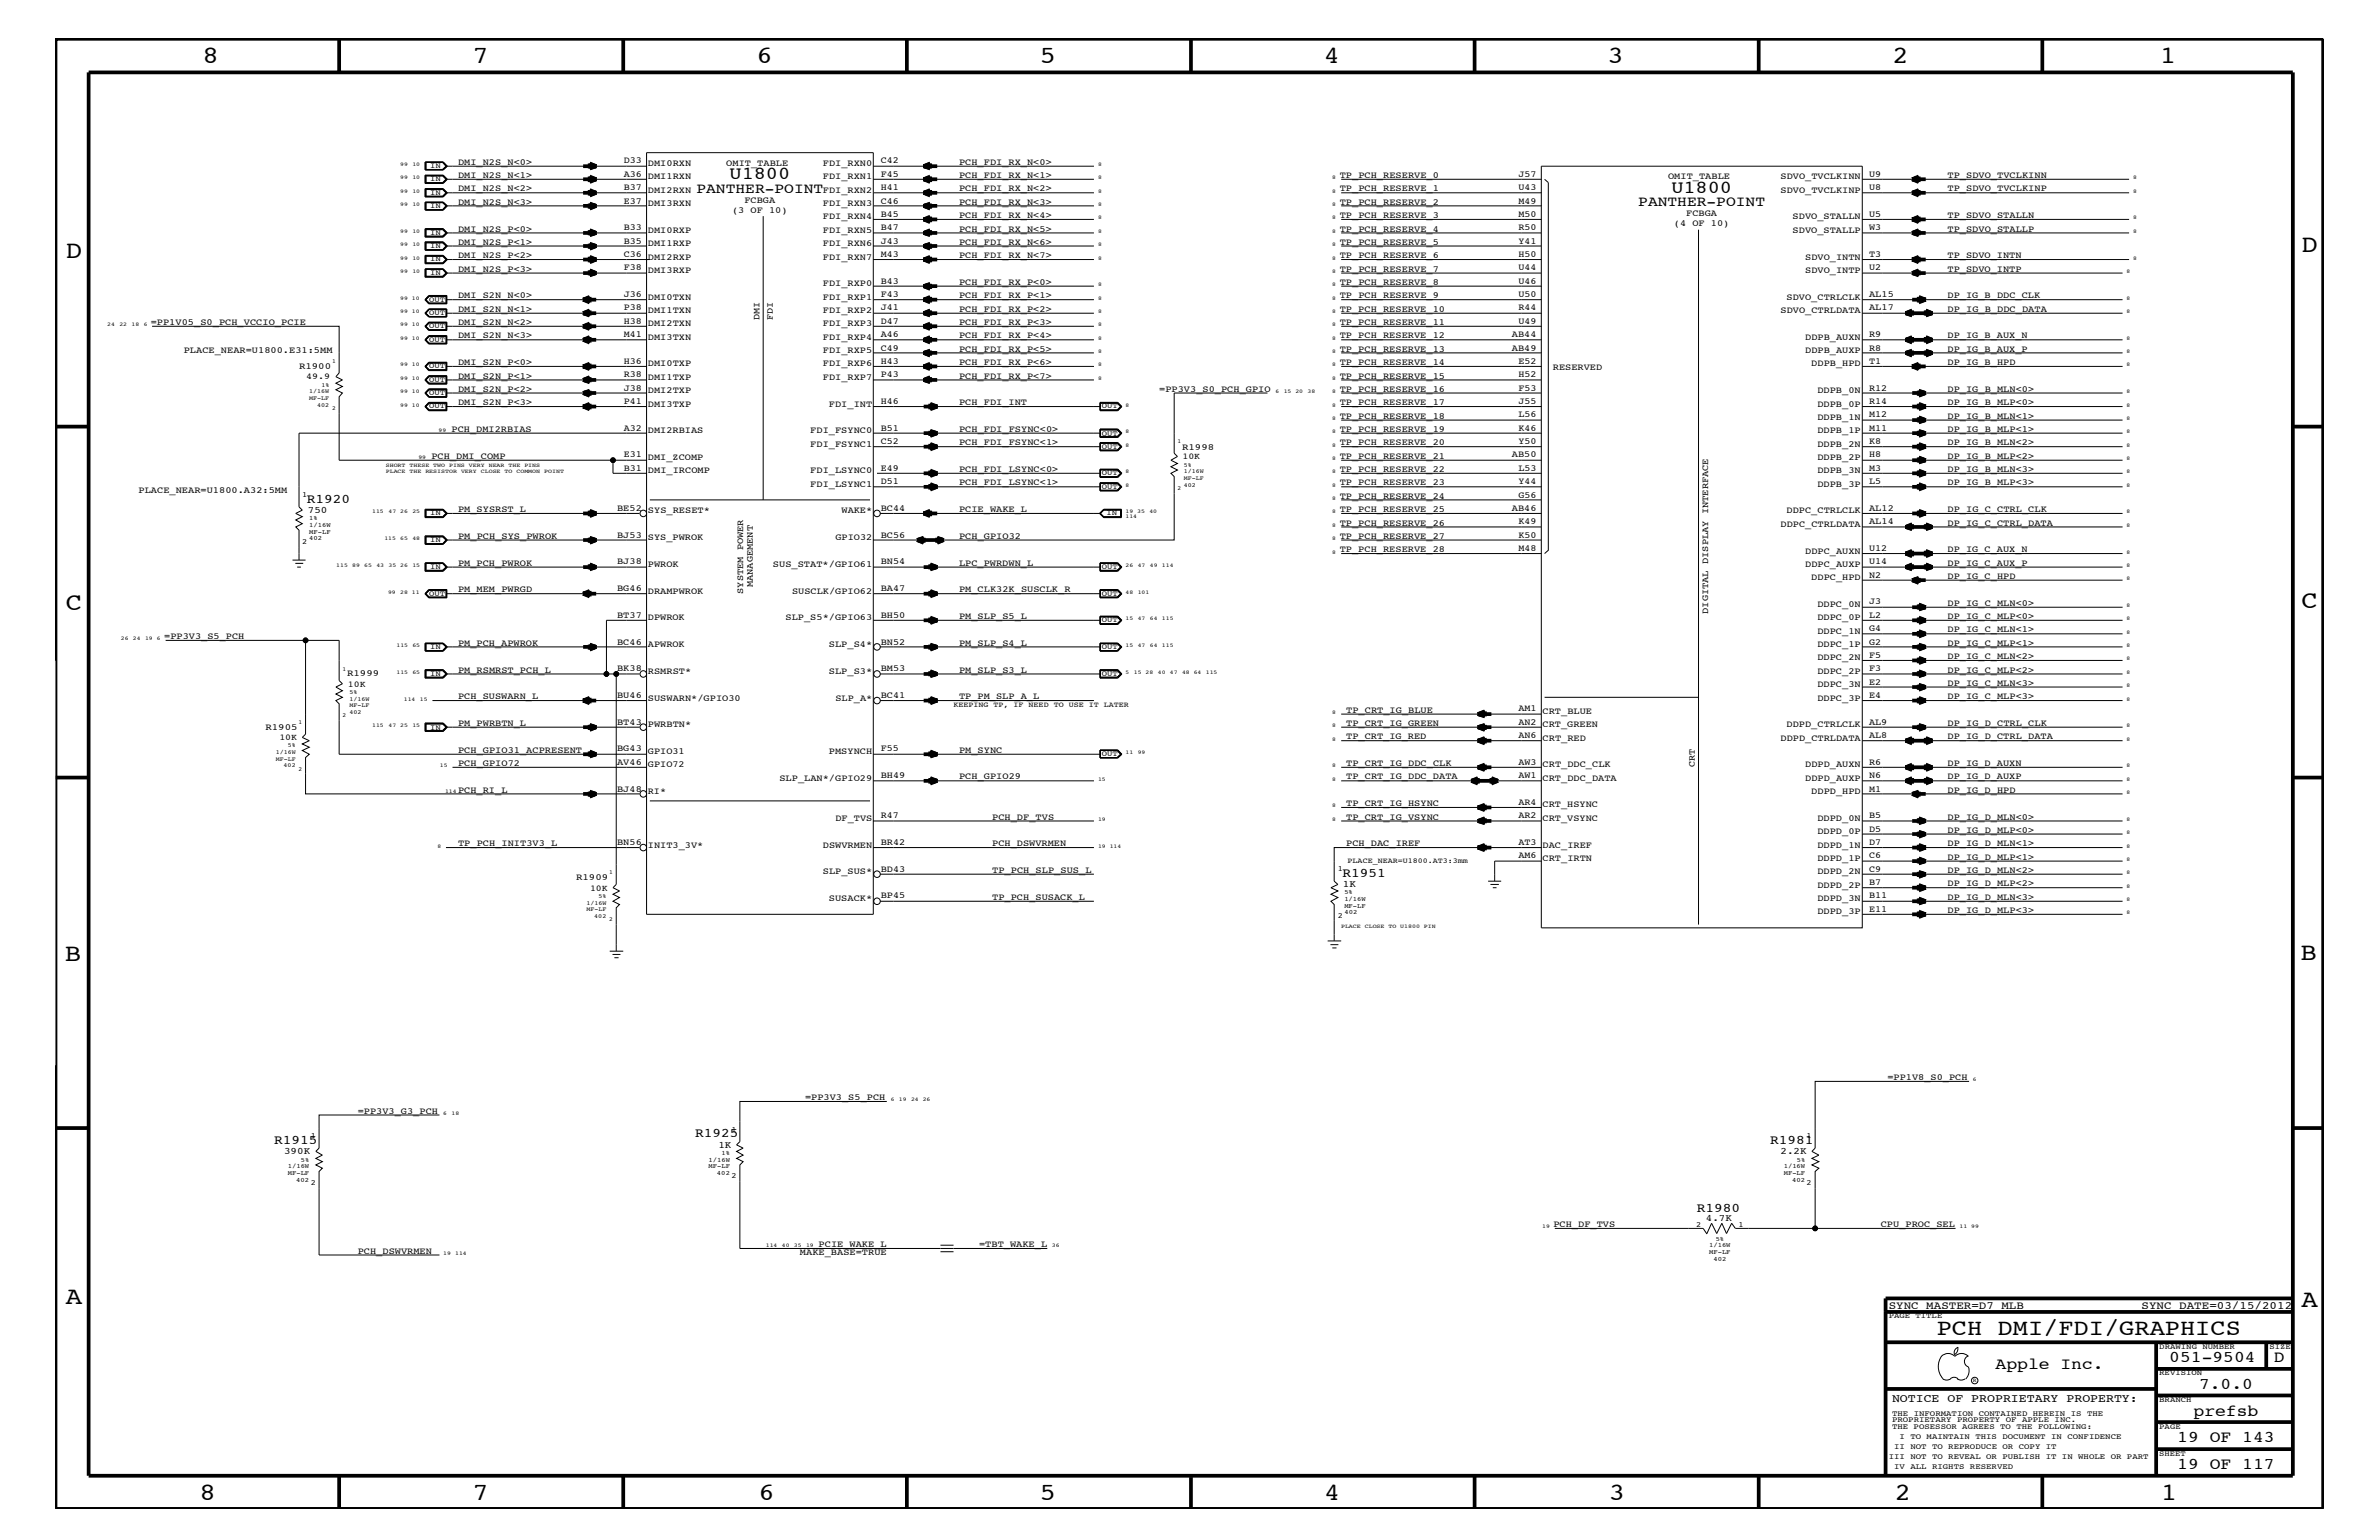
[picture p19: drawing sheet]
<svg xmlns="http://www.w3.org/2000/svg" width="432mm" height="279mm" viewBox="0 0 432 279" stroke-linecap="round" stroke-linejoin="round" font-family="sans-serif">
<defs><g id="words">
<g font-size="4.5">
<text x="36.7" y="11.5">8</text>
<text x="85.8" y="11.5">7</text>
<text x="137.3" y="11.5">6</text>
<text x="188.7" y="11.5">5</text>
<text x="240.3" y="11.5">4</text>
<text x="291.8" y="11.5">3</text>
<text x="343.5" y="11.5">2</text>
<text x="392" y="11.5">1</text>
<text x="11.9" y="46.8">D</text>
<text x="417.7" y="45.7">D</text>
<text x="11.9" y="110.6">C</text>
<text x="417.7" y="110.4">C</text>
<text x="11.8" y="174.3">B</text>
<text x="417.6" y="174.2">B</text>
<text x="11.9" y="236.7">A</text>
<text x="417.7" y="237.1">A</text>
<text x="36.2" y="272.1">8</text>
<text x="85.8" y="272.1">7</text>
<text x="137.7" y="272.1">6</text>
<text x="188.7" y="272.1">5</text>
<text x="240.4" y="272.1">4</text>
<text x="292" y="272.1">3</text>
<text x="343.9" y="272.1">2</text>
<text x="392.2" y="272.1">1</text>
</g>
<text font-size="4.1" x="351.5" y="242.3">PCH DMI/FDI/GRAPHICS</text>
<g font-size="3.3">
<text x="132.4" y="32.5">U1800</text>
<text x="303.4" y="35">U1800</text>
</g>
<g font-size="3">
<text x="362.2" y="248.4">Apple Inc.</text>
<text x="393.7" y="247.1">051-9504</text>
<text x="399.2" y="252">7.0.0</text>
<text x="412.7" y="247.1">D</text>
<text x="398.1" y="256.8">prefsb</text>
<text x="395.2" y="261.6">19 OF 143</text>
<text x="395.2" y="266.6">19 OF 117</text>
</g>
<g font-size="2.6">
<text x="126.4" y="35">PANTHER-POINT</text>
<text x="297.3" y="37.4">PANTHER-POINT</text>
</g>
<g font-size="2.4">
<text x="55.7" y="91.2">R1920</text>
<text x="243.7" y="159.1">R1951</text>
<text x="49.8" y="207.6">R1915</text>
<text x="126.2" y="206.4">R1925</text>
<text x="321.3" y="207.6">R1981</text>
<text x="308" y="219.8">R1980</text>
</g>
<text font-size="2.1" x="343.4" y="254.4">NOTICE OF PROPRIETARY PROPERTY:</text>
<g font-size="2">
<text x="342.8" y="237.4">SYNC_MASTER=D7_MLB</text>
<text x="388.7" y="237.4">SYNC_DATE=03/15/2012</text>
</g>
<g font-size="1.8">
<text x="55.9" y="93.1">750</text>
<text x="243.8" y="160.9">1K</text>
<text x="51.6" y="209.4">390K</text>
<text x="130.4" y="208.2">1K</text>
<text x="323.2" y="209.4">2.2K</text>
<text x="309.6" y="221.5">4.7K</text>
</g>
<g font-size="1.7">
<text x="83.1" y="29.9">DMI_N2S_N&lt;0&gt;</text>
<text x="113.2" y="29.7">D33</text>
<text x="159.9" y="29.7">C42</text>
<text x="174.1" y="29.9">PCH_FDI_RX_N&lt;0&gt;</text>
<text x="83.1" y="34.7">DMI_N2S_N&lt;2&gt;</text>
<text x="83.1" y="32.3">DMI_N2S_N&lt;1&gt;</text>
<text x="113.2" y="34.5">B37</text>
<text x="113.2" y="32">A36</text>
<text x="117.6" y="35">DMI2RXN</text>
<text x="117.6" y="30.2">DMI0RXN</text>
<text x="117.6" y="32.5">DMI1RXN</text>
<text x="131.8" y="30.2">OMIT_TABLE</text>
<text x="149.4" y="35">FDI_RXN2</text>
<text x="149.4" y="32.5">FDI_RXN1</text>
<text x="149.4" y="30.2">FDI_RXN0</text>
<text x="159.9" y="34.5">H41</text>
<text x="159.9" y="32">F45</text>
<text x="174.1" y="32.3">PCH_FDI_RX_N&lt;1&gt;</text>
<text x="174.1" y="34.7">PCH_FDI_RX_N&lt;2&gt;</text>
<text x="243.2" y="34.7">TP_PCH_RESERVE_1</text>
<text x="243.2" y="32.3">TP_PCH_RESERVE_0</text>
<text x="275.6" y="34.5">U43</text>
<text x="275.6" y="32">J57</text>
<text x="302.8" y="32.5">OMIT_TABLE</text>
<text x="323.2" y="32.5">SDVO_TVCLKINN</text>
<text x="323.2" y="35">SDVO_TVCLKINP</text>
<text x="339.3" y="32">U9</text>
<text x="339.3" y="34.5">U8</text>
<text x="353.5" y="34.7">TP_SDVO_TVCLKINP</text>
<text x="353.5" y="32.3">TP_SDVO_TVCLKINN</text>
<text x="83.1" y="37.2">DMI_N2S_N&lt;3&gt;</text>
<text x="113.2" y="36.9">E37</text>
<text x="113.2" y="41.8">B33</text>
<text x="117.6" y="37.4">DMI3RXN</text>
<text x="132.9" y="38.6">(3 OF 10)</text>
<text x="135.1" y="36.8">FCBGA</text>
<text x="149.4" y="39.8">FDI_RXN4</text>
<text x="149.4" y="37.4">FDI_RXN3</text>
<text x="159.9" y="41.8">B47</text>
<text x="159.9" y="39.3">B45</text>
<text x="159.9" y="36.9">C46</text>
<text x="174.1" y="39.6">PCH_FDI_RX_N&lt;4&gt;</text>
<text x="174.1" y="37.2">PCH_FDI_RX_N&lt;3&gt;</text>
<text x="243.2" y="39.6">TP_PCH_RESERVE_3</text>
<text x="243.2" y="37.2">TP_PCH_RESERVE_2</text>
<text x="275.6" y="36.9">M49</text>
<text x="275.6" y="39.3">M50</text>
<text x="275.6" y="41.8">R50</text>
<text x="303.8" y="41">(4 OF 10)</text>
<text x="306.1" y="39.2">FCBGA</text>
<text x="325.4" y="39.8">SDVO_STALLN</text>
<text x="339.3" y="39.3">U5</text>
<text x="339.3" y="41.8">W3</text>
<text x="353.5" y="39.6">TP_SDVO_STALLN</text>
<text x="83.1" y="42">DMI_N2S_P&lt;0&gt;</text>
<text x="83.1" y="44.4">DMI_N2S_P&lt;1&gt;</text>
<text x="83.1" y="46.8">DMI_N2S_P&lt;2&gt;</text>
<text x="113.2" y="46.6">C36</text>
<text x="113.2" y="44.2">B35</text>
<text x="117.6" y="47.1">DMI2RXP</text>
<text x="117.6" y="44.6">DMI1RXP</text>
<text x="117.6" y="42.3">DMI0RXP</text>
<text x="149.4" y="47.1">FDI_RXN7</text>
<text x="149.4" y="44.6">FDI_RXN6</text>
<text x="149.4" y="42.3">FDI_RXN5</text>
<text x="159.9" y="46.6">M43</text>
<text x="159.9" y="44.2">J43</text>
<text x="174.1" y="42">PCH_FDI_RX_N&lt;5&gt;</text>
<text x="174.1" y="44.4">PCH_FDI_RX_N&lt;6&gt;</text>
<text x="174.1" y="46.8">PCH_FDI_RX_N&lt;7&gt;</text>
<text x="243.2" y="46.8">TP_PCH_RESERVE_6</text>
<text x="243.2" y="44.4">TP_PCH_RESERVE_5</text>
<text x="243.2" y="42">TP_PCH_RESERVE_4</text>
<text x="275.6" y="44.2">Y41</text>
<text x="275.6" y="46.6">H50</text>
<text x="325.4" y="42.3">SDVO_STALLP</text>
<text x="327.7" y="47.1">SDVO_INTN</text>
<text x="339.3" y="46.6">T3</text>
<text x="353.5" y="46.8">TP_SDVO_INTN</text>
<text x="353.5" y="42">TP_SDVO_STALLP</text>
<text x="83.1" y="49.3">DMI_N2S_P&lt;3&gt;</text>
<text x="113.2" y="49.1">F38</text>
<text x="113.2" y="53.9">J36</text>
<text x="117.6" y="49.6">DMI3RXP</text>
<text x="149.4" y="51.9">FDI_RXP0</text>
<text x="159.9" y="53.9">F43</text>
<text x="159.9" y="51.5">B43</text>
<text x="174.1" y="51.7">PCH_FDI_RX_P&lt;0&gt;</text>
<text x="243.2" y="49.3">TP_PCH_RESERVE_7</text>
<text x="243.2" y="51.7">TP_PCH_RESERVE_8</text>
<text x="275.6" y="49.1">U44</text>
<text x="275.6" y="51.5">U46</text>
<text x="275.6" y="53.9">U50</text>
<text x="327.7" y="49.6">SDVO_INTP</text>
<text x="339.3" y="49.1">U2</text>
<text x="339.3" y="53.9">AL15</text>
<text x="353.5" y="49.3">TP_SDVO_INTP</text>
<text x="27.3" y="59">=PP1V05_S0_PCH_VCCIO_PCIE</text>
<text x="83.1" y="59">DMI_S2N_N&lt;2&gt;</text>
<text x="83.1" y="56.6">DMI_S2N_N&lt;1&gt;</text>
<text x="83.1" y="54.1">DMI_S2N_N&lt;0&gt;</text>
<text x="113.2" y="56.3">P38</text>
<text x="113.2" y="58.7">H38</text>
<text x="117.6" y="56.8">DMI1TXN</text>
<text x="117.6" y="54.4">DMI0TXN</text>
<text x="117.6" y="59.2">DMI2TXN</text>
<text x="137.8" y="58" transform="rotate(-90 137.8 58)">DMI</text>
<text x="140.3" y="58" transform="rotate(-90 140.3 58)">FDI</text>
<text x="149.4" y="59.2">FDI_RXP3</text>
<text x="149.4" y="54.4">FDI_RXP1</text>
<text x="149.4" y="56.8">FDI_RXP2</text>
<text x="159.9" y="58.7">D47</text>
<text x="159.9" y="56.3">J41</text>
<text x="174.1" y="56.6">PCH_FDI_RX_P&lt;2&gt;</text>
<text x="174.1" y="54.1">PCH_FDI_RX_P&lt;1&gt;</text>
<text x="174.1" y="59">PCH_FDI_RX_P&lt;3&gt;</text>
<text x="243.2" y="59">TP_PCH_RESERVE_11</text>
<text x="243.2" y="56.6">TP_PCH_RESERVE_10</text>
<text x="243.2" y="54.1">TP_PCH_RESERVE_9</text>
<text x="275.6" y="56.3">R44</text>
<text x="275.6" y="58.7">U49</text>
<text x="323.2" y="56.8">SDVO_CTRLDATA</text>
<text x="324.3" y="54.4">SDVO_CTRLCLK</text>
<text x="339.3" y="56.3">AL17</text>
<text x="353.5" y="56.6">DP_IG_B_DDC_DATA</text>
<text x="353.5" y="54.1">DP_IG_B_DDC_CLK</text>
<text x="33.4" y="64">PLACE_NEAR=U1800.E31:5MM</text>
<text x="83.1" y="61.4">DMI_S2N_N&lt;3&gt;</text>
<text x="113.2" y="61.2">M41</text>
<text x="113.2" y="66">H36</text>
<text x="117.6" y="61.7">DMI3TXN</text>
<text x="149.4" y="64">FDI_RXP5</text>
<text x="149.4" y="61.7">FDI_RXP4</text>
<text x="159.9" y="66">H43</text>
<text x="159.9" y="63.6">C49</text>
<text x="159.9" y="61.2">A46</text>
<text x="174.1" y="61.4">PCH_FDI_RX_P&lt;4&gt;</text>
<text x="174.1" y="63.9">PCH_FDI_RX_P&lt;5&gt;</text>
<text x="243.2" y="61.4">TP_PCH_RESERVE_12</text>
<text x="243.2" y="63.9">TP_PCH_RESERVE_13</text>
<text x="274.4" y="61.2">AB44</text>
<text x="274.4" y="63.6">AB49</text>
<text x="275.6" y="66">E52</text>
<text x="327.7" y="61.7">DDPB_AUXN</text>
<text x="327.7" y="64">DDPB_AUXP</text>
<text x="339.3" y="61.2">R9</text>
<text x="339.3" y="63.6">R8</text>
<text x="339.3" y="66">T1</text>
<text x="353.5" y="63.9">DP_IG_B_AUX_P</text>
<text x="353.5" y="61.4">DP_IG_B_AUX_N</text>
<text x="54.3" y="67">R1900</text>
<text x="83.1" y="68.7">DMI_S2N_P&lt;1&gt;</text>
<text x="83.1" y="66.2">DMI_S2N_P&lt;0&gt;</text>
<text x="83.1" y="71.1">DMI_S2N_P&lt;2&gt;</text>
<text x="113.2" y="70.9">J38</text>
<text x="113.2" y="68.4">R38</text>
<text x="117.6" y="71.3">DMI2TXP</text>
<text x="117.6" y="66.5">DMI0TXP</text>
<text x="117.6" y="68.9">DMI1TXP</text>
<text x="149.4" y="68.9">FDI_RXP7</text>
<text x="149.4" y="66.5">FDI_RXP6</text>
<text x="159.9" y="68.4">P43</text>
<text x="174.1" y="66.2">PCH_FDI_RX_P&lt;6&gt;</text>
<text x="174.1" y="68.7">PCH_FDI_RX_P&lt;7&gt;</text>
<text x="210.4" y="71.1">=PP3V3_S0_PCH_GPIO</text>
<text x="243.2" y="66.2">TP_PCH_RESERVE_14</text>
<text x="243.2" y="68.7">TP_PCH_RESERVE_15</text>
<text x="243.2" y="71.1">TP_PCH_RESERVE_16</text>
<text x="275.6" y="68.4">H52</text>
<text x="275.6" y="70.9">F53</text>
<text x="281.9" y="67.1">RESERVED</text>
<text x="328.8" y="66.5">DDPB_HPD</text>
<text x="329.9" y="71.3">DDPB_0N</text>
<text x="339.3" y="70.9">R12</text>
<text x="353.5" y="71.1">DP_IG_B_MLN&lt;0&gt;</text>
<text x="353.5" y="66.2">DP_IG_B_HPD</text>
<text x="83.1" y="73.5">DMI_S2N_P&lt;3&gt;</text>
<text x="113.2" y="73.3">P41</text>
<text x="117.6" y="73.8">DMI3TXP</text>
<text x="150.5" y="73.8">FDI_INT</text>
<text x="159.9" y="73.3">H46</text>
<text x="174.1" y="73.5">PCH_FDI_INT</text>
<text x="243.2" y="73.5">TP_PCH_RESERVE_17</text>
<text x="243.2" y="76">TP_PCH_RESERVE_18</text>
<text x="275.6" y="73.3">J55</text>
<text x="275.6" y="75.7">L56</text>
<text x="329.9" y="73.8">DDPB_0P</text>
<text x="329.9" y="76.2">DDPB_1N</text>
<text x="339.3" y="73.3">R14</text>
<text x="339.3" y="75.7">M12</text>
<text x="353.5" y="73.5">DP_IG_B_MLP&lt;0&gt;</text>
<text x="353.5" y="76">DP_IG_B_MLN&lt;1&gt;</text>
<text x="78.3" y="83.3">PCH_DMI_COMP</text>
<text x="82" y="78.3">PCH_DMI2RBIAS</text>
<text x="113.2" y="83">E31</text>
<text x="113.2" y="78.2">A32</text>
<text x="117.6" y="83.5">DMI_ZCOMP</text>
<text x="117.6" y="78.6">DMI2RBIAS</text>
<text x="147.1" y="81.1">FDI_FSYNC1</text>
<text x="147.1" y="78.6">FDI_FSYNC0</text>
<text x="159.9" y="80.5">C52</text>
<text x="159.9" y="78.2">B51</text>
<text x="174.1" y="78.3">PCH_FDI_FSYNC&lt;0&gt;</text>
<text x="174.1" y="80.8">PCH_FDI_FSYNC&lt;1&gt;</text>
<text x="214.5" y="81.6">R1998</text>
<text x="243.2" y="80.8">TP_PCH_RESERVE_20</text>
<text x="243.2" y="83.3">TP_PCH_RESERVE_21</text>
<text x="243.2" y="78.3">TP_PCH_RESERVE_19</text>
<text x="274.4" y="83">AB50</text>
<text x="275.6" y="80.5">Y50</text>
<text x="275.6" y="78.2">K46</text>
<text x="329.9" y="78.6">DDPB_1P</text>
<text x="329.9" y="81.1">DDPB_2N</text>
<text x="329.9" y="83.5">DDPB_2P</text>
<text x="339.3" y="78.2">M11</text>
<text x="339.3" y="80.5">K8</text>
<text x="339.3" y="83">H8</text>
<text x="353.5" y="80.8">DP_IG_B_MLN&lt;2&gt;</text>
<text x="353.5" y="83.3">DP_IG_B_MLP&lt;2&gt;</text>
<text x="353.5" y="78.3">DP_IG_B_MLP&lt;1&gt;</text>
<text x="25.1" y="89.5">PLACE_NEAR=U1800.A32:5MM</text>
<text x="113.2" y="85.4">B31</text>
<text x="117.6" y="85.9">DMI_IRCOMP</text>
<text x="147.1" y="85.9">FDI_LSYNC0</text>
<text x="147.1" y="88.3">FDI_LSYNC1</text>
<text x="159.9" y="85.4">E49</text>
<text x="159.9" y="87.8">D51</text>
<text x="174.1" y="88.1">PCH_FDI_LSYNC&lt;1&gt;</text>
<text x="174.1" y="85.6">PCH_FDI_LSYNC&lt;0&gt;</text>
<text x="243.2" y="85.6">TP_PCH_RESERVE_22</text>
<text x="243.2" y="88.1">TP_PCH_RESERVE_23</text>
<text x="275.6" y="85.4">L53</text>
<text x="275.6" y="87.8">Y44</text>
<text x="329.9" y="85.9">DDPB_3N</text>
<text x="329.9" y="88.3">DDPB_3P</text>
<text x="339.3" y="85.4">M3</text>
<text x="339.3" y="87.8">L5</text>
<text x="353.5" y="88.1">DP_IG_B_MLP&lt;3&gt;</text>
<text x="353.5" y="85.6">DP_IG_B_MLN&lt;3&gt;</text>
<text x="83.1" y="92.9">PM_SYSRST_L</text>
<text x="112" y="92.7">BE52</text>
<text x="117.6" y="93.2">SYS_RESET*</text>
<text x="152.7" y="93.2">WAKE*</text>
<text x="159.9" y="92.7">BC44</text>
<text x="174.1" y="92.9">PCIE_WAKE_L</text>
<text x="243.2" y="95.4">TP_PCH_RESERVE_26</text>
<text x="243.2" y="90.5">TP_PCH_RESERVE_24</text>
<text x="243.2" y="92.9">TP_PCH_RESERVE_25</text>
<text x="274.4" y="92.7">AB46</text>
<text x="275.6" y="90.3">G56</text>
<text x="275.6" y="95.1">K49</text>
<text x="323.2" y="95.6">DDPC_CTRLDATA</text>
<text x="324.3" y="93.2">DDPC_CTRLCLK</text>
<text x="339.3" y="92.7">AL12</text>
<text x="339.3" y="95.1">AL14</text>
<text x="353.5" y="95.4">DP_IG_C_CTRL_DATA</text>
<text x="353.5" y="92.9">DP_IG_C_CTRL_CLK</text>
<text x="83.1" y="97.7">PM_PCH_SYS_PWROK</text>
<text x="112" y="97.6">BJ53</text>
<text x="117.6" y="98">SYS_PWROK</text>
<text x="151.6" y="98">GPIO32</text>
<text x="159.9" y="97.6">BC56</text>
<text x="174.1" y="97.7">PCH_GPIO32</text>
<text x="243.2" y="100.2">TP_PCH_RESERVE_28</text>
<text x="243.2" y="97.7">TP_PCH_RESERVE_27</text>
<text x="275.6" y="97.6">K50</text>
<text x="275.6" y="99.9">M48</text>
<text x="327.7" y="100.4">DDPC_AUXN</text>
<text x="339.3" y="99.9">U12</text>
<text x="353.5" y="100.2">DP_IG_C_AUX_N</text>
<text x="83.1" y="102.6">PM_PCH_PWROK</text>
<text x="83.1" y="107.5">PM_MEM_PWRGD</text>
<text x="112" y="107.2">BG46</text>
<text x="112" y="102.4">BJ38</text>
<text x="117.6" y="102.9">PWROK</text>
<text x="117.6" y="107.7">DRAMPWROK</text>
<text x="134.9" y="107.7" transform="rotate(-90 134.9 107.7)">SYSTEM POWER</text>
<text x="136.7" y="106.5" transform="rotate(-90 136.7 106.5)">MANAGEMENT</text>
<text x="140.3" y="102.9">SUS_STAT*/GPIO61</text>
<text x="143.8" y="107.7">SUSCLK/GPIO62</text>
<text x="159.9" y="107.2">BA47</text>
<text x="159.9" y="102.4">BN54</text>
<text x="174.1" y="102.6">LPC_PWRDWN_L</text>
<text x="174.1" y="107.5">PM_CLK32K_SUSCLK_R</text>
<text x="327.7" y="102.9">DDPC_AUXP</text>
<text x="328.8" y="105.3">DDPC_HPD</text>
<text x="339.3" y="102.4">U14</text>
<text x="339.3" y="104.8">N2</text>
<text x="353.5" y="105">DP_IG_C_HPD</text>
<text x="353.5" y="102.6">DP_IG_C_AUX_P</text>
<text x="112" y="112">BT37</text>
<text x="117.6" y="112.6">DPWROK</text>
<text x="142.6" y="112.6">SLP_S5*/GPIO63</text>
<text x="159.9" y="112">BH50</text>
<text x="174.1" y="112.3">PM_SLP_S5_L</text>
<text x="310" y="111.4" transform="rotate(-90 310 111.4)">DIGITAL DISPLAY INTERFACE</text>
<text x="329.9" y="110.2">DDPC_0N</text>
<text x="329.9" y="112.6">DDPC_0P</text>
<text x="339.3" y="109.7">J3</text>
<text x="339.3" y="112">L2</text>
<text x="353.5" y="112.3">DP_IG_C_MLP&lt;0&gt;</text>
<text x="353.5" y="109.9">DP_IG_C_MLN&lt;0&gt;</text>
<text x="29.8" y="115.9">=PP3V3_S5_PCH</text>
<text x="83.1" y="117.2">PM_PCH_APWROK</text>
<text x="112" y="117">BC46</text>
<text x="117.6" y="117.4">APWROK</text>
<text x="150.5" y="117.4">SLP_S4*</text>
<text x="159.9" y="117">BN52</text>
<text x="174.1" y="117.2">PM_SLP_S4_L</text>
<text x="329.9" y="115">DDPC_1N</text>
<text x="329.9" y="117.4">DDPC_1P</text>
<text x="329.9" y="119.8">DDPC_2N</text>
<text x="339.3" y="114.5">G4</text>
<text x="339.3" y="117">G2</text>
<text x="339.3" y="119.3">F5</text>
<text x="353.5" y="119.6">DP_IG_C_MLN&lt;2&gt;</text>
<text x="353.5" y="117.2">DP_IG_C_MLP&lt;1&gt;</text>
<text x="353.5" y="114.8">DP_IG_C_MLN&lt;1&gt;</text>
<text x="63" y="122.7">R1999</text>
<text x="83.1" y="122">PM_RSMRST_PCH_L</text>
<text x="112" y="121.8">BK38</text>
<text x="117.6" y="122.3">RSMRST*</text>
<text x="150.5" y="122.3">SLP_S3*</text>
<text x="159.9" y="121.8">BM53</text>
<text x="174.1" y="122">PM_SLP_S3_L</text>
<text x="329.9" y="122.3">DDPC_2P</text>
<text x="329.9" y="124.7">DDPC_3N</text>
<text x="339.3" y="121.8">F3</text>
<text x="339.3" y="124.2">E2</text>
<text x="353.5" y="124.4">DP_IG_C_MLN&lt;3&gt;</text>
<text x="353.5" y="122">DP_IG_C_MLP&lt;2&gt;</text>
<text x="83.1" y="126.9">PCH_SUSWARN_L</text>
<text x="83.1" y="131.7">PM_PWRBTN_L</text>
<text x="112" y="131.5">BT43</text>
<text x="112" y="126.6">BU46</text>
<text x="117.6" y="131.9">PWRBTN*</text>
<text x="117.6" y="127.1">SUSWARN*/GPIO30</text>
<text x="151.6" y="127.1">SLP_A*</text>
<text x="159.9" y="126.6">BC41</text>
<text x="174.1" y="126.9">TP_PM_SLP_A_L</text>
<text x="244.3" y="129.3">TP_CRT_IG_BLUE</text>
<text x="244.3" y="131.7">TP_CRT_IG_GREEN</text>
<text x="275.6" y="129.1">AM1</text>
<text x="275.6" y="131.5">AN2</text>
<text x="280" y="129.6">CRT_BLUE</text>
<text x="280" y="131.9">CRT_GREEN</text>
<text x="324.3" y="131.9">DDPD_CTRLCLK</text>
<text x="329.9" y="127.1">DDPC_3P</text>
<text x="339.3" y="131.5">AL9</text>
<text x="339.3" y="126.6">E4</text>
<text x="353.5" y="131.7">DP_IG_D_CTRL_CLK</text>
<text x="353.5" y="126.9">DP_IG_C_MLP&lt;3&gt;</text>
<text x="48.2" y="132.4">R1905</text>
<text x="83.1" y="136.6">PCH_GPIO31_ACPRESENT</text>
<text x="112" y="136.3">BG43</text>
<text x="117.6" y="136.8">GPIO31</text>
<text x="150.5" y="136.8">PMSYNCH</text>
<text x="159.9" y="136.3">F55</text>
<text x="174.1" y="136.6">PM_SYNC</text>
<text x="244.3" y="134.1">TP_CRT_IG_RED</text>
<text x="275.6" y="133.9">AN6</text>
<text x="280" y="134.4">CRT_RED</text>
<text x="323.2" y="134.4">DDPD_CTRLDATA</text>
<text x="339.3" y="133.9">AL8</text>
<text x="353.5" y="134.1">DP_IG_D_CTRL_DATA</text>
<text x="83.1" y="143.9">PCH_RI_L</text>
<text x="83.1" y="139">PCH_GPIO72</text>
<text x="112" y="143.6">BJ48</text>
<text x="112" y="138.7">AV46</text>
<text x="117.6" y="139.2">GPIO72</text>
<text x="141.5" y="141.7">SLP_LAN*/GPIO29</text>
<text x="159.9" y="141.2">BH49</text>
<text x="174.1" y="141.4">PCH_GPIO29</text>
<text x="244.3" y="139">TP_CRT_IG_DDC_CLK</text>
<text x="244.3" y="141.4">TP_CRT_IG_DDC_DATA</text>
<text x="275.6" y="138.7">AW3</text>
<text x="275.6" y="141.2">AW1</text>
<text x="280" y="139.2">CRT_DDC_CLK</text>
<text x="280" y="141.7">CRT_DDC_DATA</text>
<text x="307.6" y="139.2" transform="rotate(-90 307.6 139.2)">CRT</text>
<text x="327.7" y="139.2">DDPD_AUXN</text>
<text x="327.7" y="141.7">DDPD_AUXP</text>
<text x="339.3" y="143.6">M1</text>
<text x="339.3" y="138.7">R6</text>
<text x="339.3" y="141.2">N6</text>
<text x="353.5" y="141.4">DP_IG_D_AUXP</text>
<text x="353.5" y="139">DP_IG_D_AUXN</text>
<text x="353.5" y="143.9">DP_IG_D_HPD</text>
<text x="117.6" y="144">RI*</text>
<text x="151.6" y="149">DF_TVS</text>
<text x="159.9" y="148.4">R47</text>
<text x="180.1" y="148.7">PCH_DF_TVS</text>
<text x="244.3" y="146.2">TP_CRT_IG_HSYNC</text>
<text x="244.3" y="148.7">TP_CRT_IG_VSYNC</text>
<text x="275.6" y="146">AR4</text>
<text x="275.6" y="148.4">AR2</text>
<text x="280" y="146.5">CRT_HSYNC</text>
<text x="280" y="149">CRT_VSYNC</text>
<text x="328.8" y="144">DDPD_HPD</text>
<text x="329.9" y="149">DDPD_0N</text>
<text x="339.3" y="148.4">B5</text>
<text x="353.5" y="148.7">DP_IG_D_MLN&lt;0&gt;</text>
<text x="83.1" y="153.5">TP_PCH_INIT3V3_L</text>
<text x="112" y="153.3">BN56</text>
<text x="117.6" y="153.8">INIT3_3V*</text>
<text x="149.4" y="153.8">DSWVRMEN</text>
<text x="159.9" y="153.3">BR42</text>
<text x="180.1" y="153.5">PCH_DSWVRMEN</text>
<text x="244.3" y="153.5">PCH_DAC_IREF</text>
<text x="275.6" y="153.3">AT3</text>
<text x="275.6" y="155.7">AM6</text>
<text x="280" y="153.8">DAC_IREF</text>
<text x="329.9" y="151.3">DDPD_0P</text>
<text x="329.9" y="153.8">DDPD_1N</text>
<text x="339.3" y="150.9">D5</text>
<text x="339.3" y="153.3">D7</text>
<text x="339.3" y="155.7">C6</text>
<text x="353.5" y="156">DP_IG_D_MLP&lt;1&gt;</text>
<text x="353.5" y="153.5">DP_IG_D_MLN&lt;1&gt;</text>
<text x="353.5" y="151.1">DP_IG_D_MLP&lt;0&gt;</text>
<text x="104.6" y="159.7">R1909</text>
<text x="149.4" y="158.6">SLP_SUS*</text>
<text x="159.9" y="158.2">BD43</text>
<text x="180.1" y="158.4">TP_PCH_SLP_SUS_L</text>
<text x="280" y="156.2">CRT_IRTN</text>
<text x="329.9" y="156.2">DDPD_1P</text>
<text x="329.9" y="158.6">DDPD_2N</text>
<text x="329.9" y="161.1">DDPD_2P</text>
<text x="339.3" y="158.2">C9</text>
<text x="339.3" y="160.6">B7</text>
<text x="353.5" y="160.8">DP_IG_D_MLP&lt;2&gt;</text>
<text x="353.5" y="158.4">DP_IG_D_MLN&lt;2&gt;</text>
<text x="150.5" y="163.5">SUSACK*</text>
<text x="159.9" y="163">BP45</text>
<text x="180.1" y="163.3">TP_PCH_SUSACK_L</text>
<text x="329.9" y="165.9">DDPD_3P</text>
<text x="329.9" y="163.5">DDPD_3N</text>
<text x="339.3" y="165.4">E11</text>
<text x="339.3" y="163">B11</text>
<text x="353.5" y="163.3">DP_IG_D_MLN&lt;3&gt;</text>
<text x="353.5" y="165.6">DP_IG_D_MLP&lt;3&gt;</text>
<text x="342.6" y="195.9">=PP1V8_S0_PCH</text>
<text x="64.9" y="202">=PP3V3_G3_PCH</text>
<text x="146.1" y="199.6">=PP3V3_S5_PCH</text>
<text x="64.9" y="227.5">PCH_DSWVRMEN</text>
<text x="145.2" y="227.7">MAKE_BASE=TRUE</text>
<text x="148.6" y="226.3">PCIE_WAKE_L</text>
<text x="177.7" y="226.3">=TBT_WAKE_L</text>
<text x="281.9" y="222.6">PCH_DF_TVS</text>
<text x="341.4" y="222.6">CPU_PROC_SEL</text>
</g>
<g font-size="1.6">
<text x="55.5" y="68.8">49.9</text>
<text x="214.6" y="83.3">10K</text>
<text x="63.2" y="124.6">10K</text>
<text x="50.7" y="134.2">10K</text>
<text x="107.1" y="161.6">10K</text>
</g>
<g font-size="1.4">
<text x="78.1" y="30.5">IN</text>
<text x="78.1" y="35.3">IN</text>
<text x="78.1" y="32.9">IN</text>
<text x="78.1" y="37.8">IN</text>
<text x="78.1" y="42.6">IN</text>
<text x="78.1" y="47.4">IN</text>
<text x="78.1" y="45.1">IN</text>
<text x="78.1" y="49.9">IN</text>
<text x="77.9" y="54.7">OUT</text>
<text x="77.9" y="59.5">OUT</text>
<text x="77.9" y="57.2">OUT</text>
<text x="77.9" y="62">OUT</text>
<text x="77.9" y="66.8">OUT</text>
<text x="77.9" y="71.7">OUT</text>
<text x="77.9" y="69.3">OUT</text>
<text x="77.9" y="74.1">OUT</text>
<text x="200" y="74.1">OUT</text>
<text x="200" y="79">OUT</text>
<text x="200" y="81.4">OUT</text>
<text x="200" y="86.2">OUT</text>
<text x="200" y="88.7">OUT</text>
<text x="54.9" y="90.1">1</text>
<text x="78.1" y="93.5">IN</text>
<text x="200.8" y="93.5">IN</text>
<text x="54.9" y="98.7">2</text>
<text x="78.1" y="98.4">IN</text>
<text x="78.1" y="103.2">IN</text>
<text x="200" y="103.2">OUT</text>
<text x="77.9" y="108.1">OUT</text>
<text x="200" y="108.1">OUT</text>
<text x="200" y="112.9">OUT</text>
<text x="78.1" y="117.8">IN</text>
<text x="200" y="117.8">OUT</text>
<text x="78.1" y="122.6">IN</text>
<text x="200" y="122.6">OUT</text>
<text x="173.1" y="128.3">KEEPING TP, IF NEED TO USE IT LATER</text>
<text x="78.1" y="132.4">IN</text>
<text x="200" y="137.2">OUT</text>
<text x="242.8" y="158">1</text>
<text x="244.6" y="156.6">PLACE_NEAR=U1800.AT3:3mm</text>
<text x="242.8" y="166.5">2</text>
<text x="56.4" y="206.5">1</text>
<text x="132.8" y="205.3">1</text>
<text x="327.9" y="206.5">1</text>
<text x="56.4" y="215">2</text>
<text x="132.8" y="213.8">2</text>
<text x="327.9" y="215">2</text>
<text x="307.9" y="222.5">2</text>
<text x="315.6" y="222.5">1</text>
<text x="342.8" y="239.2">PAGE TITLE</text>
<text x="391.9" y="244.7">DRAWING NUMBER</text>
<text x="411.9" y="244.7">SIZE</text>
<text x="391.9" y="249.5">REVISION</text>
<text x="343.4" y="256.8">THE INFORMATION CONTAINED HEREIN IS THE</text>
<text x="391.9" y="254.4">BRANCH</text>
<text x="343.4" y="258">PROPRIETARY PROPERTY OF APPLE INC.</text>
<text x="343.4" y="259.3">THE POSESSOR AGREES TO THE FOLLOWING:</text>
<text x="343.8" y="262.9">II NOT TO REPRODUCE OR COPY IT</text>
<text x="344.8" y="261.1">I TO MAINTAIN THIS DOCUMENT IN CONFIDENCE</text>
<text x="391.9" y="259.3">PAGE</text>
<text x="342.8" y="264.7">III NOT TO REVEAL OR PUBLISH IT IN WHOLE OR PART</text>
<text x="343.8" y="266.6">IV ALL RIGHTS RESERVED</text>
<text x="391.9" y="264.1">SHEET</text>
</g>
<g font-size="1.2">
<text x="56.1" y="94.3">1%</text>
<text x="56.1" y="95.6">1/16W</text>
<text x="56.1" y="98">402</text>
<text x="56.1" y="96.8">MF-LF</text>
<text x="244" y="165.9">402</text>
<text x="244" y="162.2">5%</text>
<text x="244" y="163.5">1/16W</text>
<text x="244" y="164.7">MF-LF</text>
<text x="131" y="209.6">1%</text>
<text x="52.2" y="213.2">MF-LF</text>
<text x="52.2" y="211.9">1/16W</text>
<text x="53.8" y="214.4">402</text>
<text x="54.6" y="210.8">5%</text>
<text x="128.6" y="211.9">MF-LF</text>
<text x="128.6" y="210.8">1/16W</text>
<text x="130.1" y="213.2">402</text>
<text x="323.8" y="211.9">1/16W</text>
<text x="323.8" y="213.2">MF-LF</text>
<text x="325.3" y="214.4">402</text>
<text x="326.1" y="210.8">5%</text>
<text x="310.2" y="227.5">MF-LF</text>
<text x="310.2" y="226.3">1/16W</text>
<text x="311.4" y="225.1">5%</text>
<text x="311" y="228.7">402</text>
</g>
<g font-size="1.1">
<text x="60.3" y="65.9">1</text>
<text x="56.1" y="71.3">1/16W</text>
<text x="58.3" y="70.1">1%</text>
<text x="56.1" y="72.6">MF-LF</text>
<text x="57.6" y="73.8">402</text>
<text x="60.3" y="74.4">2</text>
<text x="213.7" y="80.5">1</text>
<text x="213.7" y="88.9">2</text>
<text x="214.9" y="87.1">MF-LF</text>
<text x="214.9" y="88.3">402</text>
<text x="214.9" y="84.7">5%</text>
<text x="214.9" y="85.9">1/16W</text>
<text x="62.1" y="121.7">1</text>
<text x="63.4" y="125.9">5%</text>
<text x="54.2" y="131.3">1</text>
<text x="62.1" y="130.2">2</text>
<text x="63.4" y="127.1">1/16W</text>
<text x="63.4" y="128.3">MF-LF</text>
<text x="63.4" y="129.6">402</text>
<text x="50" y="136.8">1/16W</text>
<text x="52.2" y="135.6">5%</text>
<text x="50" y="138">MF-LF</text>
<text x="51.5" y="139.2">402</text>
<text x="54.2" y="139.8">2</text>
<text x="110.6" y="158.6">1</text>
<text x="106.4" y="165.3">MF-LF</text>
<text x="106.4" y="164.1">1/16W</text>
<text x="107.9" y="166.5">402</text>
<text x="108.6" y="162.8">5%</text>
<text x="110.6" y="167.1">2</text>
</g>
<g font-size="1">
<text x="72.6" y="30.2">99</text>
<text x="72.6" y="35">99</text>
<text x="72.6" y="32.5">99</text>
<text x="74.8" y="30.2">10</text>
<text x="74.8" y="35">10</text>
<text x="74.8" y="32.5">10</text>
<text x="199.3" y="30.2">8</text>
<text x="199.3" y="32.5">8</text>
<text x="199.3" y="35">8</text>
<text x="241.8" y="35">8</text>
<text x="241.8" y="32.5">8</text>
<text x="387.2" y="35">8</text>
<text x="387.2" y="32.5">8</text>
<text x="72.6" y="37.4">99</text>
<text x="74.8" y="37.4">10</text>
<text x="199.3" y="39.8">8</text>
<text x="199.3" y="37.4">8</text>
<text x="241.8" y="39.8">8</text>
<text x="241.8" y="37.4">8</text>
<text x="387.2" y="39.8">8</text>
<text x="72.6" y="42.3">99</text>
<text x="72.6" y="47.1">99</text>
<text x="72.6" y="44.6">99</text>
<text x="74.8" y="42.3">10</text>
<text x="74.8" y="47.1">10</text>
<text x="74.8" y="44.6">10</text>
<text x="199.3" y="42.3">8</text>
<text x="199.3" y="44.6">8</text>
<text x="199.3" y="47.1">8</text>
<text x="241.8" y="47.1">8</text>
<text x="241.8" y="44.6">8</text>
<text x="241.8" y="42.3">8</text>
<text x="387.2" y="47.1">8</text>
<text x="387.2" y="42.3">8</text>
<text x="72.6" y="49.6">99</text>
<text x="74.8" y="49.6">10</text>
<text x="199.3" y="51.9">8</text>
<text x="241.8" y="49.6">8</text>
<text x="241.8" y="51.9">8</text>
<text x="386" y="49.6">8</text>
<text x="19.5" y="59.2">24</text>
<text x="21.7" y="59.2">22</text>
<text x="23.9" y="59.2">18</text>
<text x="26.1" y="59.2">6</text>
<text x="72.6" y="54.4">99 10</text>
<text x="72.6" y="59.2">99 10</text>
<text x="72.6" y="56.8">99 10</text>
<text x="199.3" y="56.8">8</text>
<text x="199.3" y="54.4">8</text>
<text x="199.3" y="59.2">8</text>
<text x="241.8" y="59.2">8</text>
<text x="241.8" y="56.8">8</text>
<text x="241.8" y="54.4">8</text>
<text x="386" y="56.8">8</text>
<text x="386" y="54.4">8</text>
<text x="72.6" y="61.7">99 10</text>
<text x="199.3" y="61.7">8</text>
<text x="199.3" y="64">8</text>
<text x="241.8" y="61.7">8</text>
<text x="241.8" y="64">8</text>
<text x="386" y="64">8</text>
<text x="386" y="61.7">8</text>
<text x="72.6" y="66.5">99 10</text>
<text x="72.6" y="71.3">99 10</text>
<text x="72.6" y="68.9">99 10</text>
<text x="199.3" y="66.5">8</text>
<text x="199.3" y="68.9">8</text>
<text x="231.5" y="71.3">6</text>
<text x="233" y="71.3">15 20</text>
<text x="237.3" y="71.3">38</text>
<text x="241.8" y="66.5">8</text>
<text x="241.8" y="68.9">8</text>
<text x="241.8" y="71.3">8</text>
<text x="386" y="71.3">8</text>
<text x="386" y="66.5">8</text>
<text x="72.6" y="73.8">99 10</text>
<text x="204.3" y="73.8">8</text>
<text x="241.8" y="73.8">8</text>
<text x="241.8" y="76.2">8</text>
<text x="386" y="73.8">8</text>
<text x="386" y="76.2">8</text>
<text x="75.9" y="83.3">99</text>
<text x="79.6" y="78.3">99</text>
<text x="204.3" y="78.6">8</text>
<text x="204.3" y="81.1">8</text>
<text x="241.8" y="81.1">8</text>
<text x="241.8" y="83.5">8</text>
<text x="241.8" y="78.6">8</text>
<text x="386" y="83.5">8</text>
<text x="386" y="78.6">8</text>
<text x="386" y="81.1">8</text>
<text x="70" y="84.7">SHORT</text>
<text x="70" y="85.9">PLACE</text>
<text x="74.3" y="84.7">THESE</text>
<text x="74.3" y="85.9">THE</text>
<text x="77.2" y="85.9">RESISTOR</text>
<text x="78.6" y="84.7">TWO</text>
<text x="81.5" y="84.7">PINS</text>
<text x="83.7" y="85.9">VERY</text>
<text x="85.1" y="84.7">VERY</text>
<text x="87.3" y="85.9">CLOSE</text>
<text x="88.7" y="84.7">NEAR</text>
<text x="91.6" y="85.9">TO</text>
<text x="92.3" y="84.7">THE</text>
<text x="93.7" y="85.9">COMMON</text>
<text x="95.2" y="84.7">PINS</text>
<text x="98.8" y="85.9">POINT</text>
<text x="204.3" y="85.9">8</text>
<text x="204.3" y="88.3">8</text>
<text x="241.8" y="85.9">8</text>
<text x="241.8" y="88.3">8</text>
<text x="386" y="85.9">8</text>
<text x="386" y="88.3">8</text>
<text x="67.6" y="93.2">115</text>
<text x="70.5" y="93.2">47 26</text>
<text x="74.8" y="93.2">25</text>
<text x="204.3" y="93.2">19 35</text>
<text x="204.3" y="94">114</text>
<text x="208.6" y="93.2">40</text>
<text x="241.8" y="90.7">8</text>
<text x="241.8" y="93.2">8</text>
<text x="241.8" y="95.6">8</text>
<text x="386" y="95.6">8</text>
<text x="386" y="93.2">8</text>
<text x="69.8" y="98">115</text>
<text x="72.6" y="98">65</text>
<text x="74.8" y="98">48</text>
<text x="241.8" y="100.4">8</text>
<text x="241.8" y="98">8</text>
<text x="386" y="100.4">8</text>
<text x="61" y="102.9">115</text>
<text x="63.9" y="102.9">89</text>
<text x="66.1" y="102.9">65</text>
<text x="68.3" y="102.9">43</text>
<text x="70.4" y="107.7">99</text>
<text x="70.5" y="102.9">35 26</text>
<text x="72.6" y="107.7">28 11</text>
<text x="74.8" y="102.9">15</text>
<text x="204.3" y="107.7">48</text>
<text x="204.3" y="102.9">26</text>
<text x="206.5" y="107.7">101</text>
<text x="206.5" y="102.9">47</text>
<text x="208.7" y="102.9">49</text>
<text x="210.9" y="102.9">114</text>
<text x="386" y="105.3">8</text>
<text x="386" y="102.9">8</text>
<text x="204.3" y="112.6">15</text>
<text x="206.5" y="112.6">47</text>
<text x="208.7" y="112.6">64</text>
<text x="210.9" y="112.6">115</text>
<text x="386" y="112.5">8</text>
<text x="386" y="110.2">8</text>
<text x="21.9" y="116.2">26</text>
<text x="24.1" y="116.2">24</text>
<text x="26.3" y="116.2">19 6</text>
<text x="72" y="117.4">115</text>
<text x="74.8" y="117.4">65</text>
<text x="204.3" y="117.4">15</text>
<text x="206.5" y="117.4">47</text>
<text x="208.7" y="117.4">64</text>
<text x="210.9" y="117.4">115</text>
<text x="386" y="119.8">8</text>
<text x="386" y="117.4">8</text>
<text x="386" y="115">8</text>
<text x="72" y="122.3">115</text>
<text x="74.8" y="122.3">65</text>
<text x="204.3" y="122.3">5</text>
<text x="205.8" y="122.3">15 28</text>
<text x="210.1" y="122.3">40</text>
<text x="212.3" y="122.3">47</text>
<text x="214.5" y="122.3">48 64</text>
<text x="218.9" y="122.3">115</text>
<text x="386" y="124.7">8</text>
<text x="386" y="122.3">8</text>
<text x="67.6" y="131.9">115</text>
<text x="70.5" y="131.9">47 25</text>
<text x="73.3" y="127.1">114</text>
<text x="74.8" y="131.9">15</text>
<text x="76.2" y="127.1">15</text>
<text x="241.8" y="129.6">8</text>
<text x="241.8" y="131.9">8</text>
<text x="386" y="131.9">8</text>
<text x="386" y="127.1">8</text>
<text x="204.3" y="136.8">11</text>
<text x="206.5" y="136.8">99</text>
<text x="241.8" y="134.4">8</text>
<text x="386" y="134.4">8</text>
<text x="79.8" y="139.2">15</text>
<text x="80.8" y="143.9">114</text>
<text x="199.3" y="141.7">15</text>
<text x="241.8" y="141.7">8</text>
<text x="241.8" y="139.2">8</text>
<text x="386" y="141.7">8</text>
<text x="386" y="139.2">8</text>
<text x="199.3" y="149">19</text>
<text x="241.8" y="146.5">8</text>
<text x="241.8" y="149">8</text>
<text x="386" y="149">8</text>
<text x="386" y="144">8</text>
<text x="79.4" y="153.8">8</text>
<text x="199.3" y="153.8">19 114</text>
<text x="386" y="153.8">8</text>
<text x="386" y="151.3">8</text>
<text x="386" y="161.1">8</text>
<text x="386" y="158.6">8</text>
<text x="386" y="156.2">8</text>
<text x="386" y="163.5">8</text>
<text x="386" y="165.9">8</text>
<text x="243.4" y="168.3">PLACE</text>
<text x="247.7" y="168.3">CLOSE</text>
<text x="252" y="168.3">TO</text>
<text x="254.2" y="168.3">U1800</text>
<text x="258.5" y="168.3">PIN</text>
<text x="358.1" y="196.2">6</text>
<text x="80.4" y="202.3">6</text>
<text x="82" y="202.3">18</text>
<text x="161.7" y="199.8">6</text>
<text x="163.2" y="199.8">19</text>
<text x="165.4" y="199.8">24 26</text>
<text x="80.4" y="227.7">19</text>
<text x="82.6" y="227.7">114</text>
<text x="139" y="226.3">114</text>
<text x="141.9" y="226.3">40</text>
<text x="144.1" y="226.3">35</text>
<text x="146.3" y="226.3">19</text>
<text x="190.9" y="226.3">36</text>
<text x="279.9" y="222.9">19</text>
<text x="355.7" y="222.9">11 99</text>
<text x="358.1" y="250.7">R</text>
</g>
</g></defs>
<g fill="none" stroke="#000" stroke-width=".18">
<path d="M77.1 31.8h3.3l.8 .7-.8 .8h-3.3zM77.1 34.2h3.3l.8 .8-.8 .7h-3.3zM77.2 29.4v1.4M77.2 31.8h3.2l.7 .7-.7 .7h-3.2zM77.2 34.3h3.2l.7 .7-.7 .7h-3.2zM77.2 36.7v1.4M77.3 31.8v1.4M77.3 34.3v1.4M77.3 34.4h3.1l.5 .6M77.3 31.9h3.1l.5 .6M80.4 29.5l.5 .7M80.4 36.8l.5 .6"/>
<path d="M80.4 29.5h-3.1v1.2h3.1M80.4 36.8h-3.1v1.2h3.1M80.4 29.5l.6 .7-.6 .5M80.4 36.8l.6 .6-.6 .6M80.4 34.3l.6 .7-.6 .7M80.4 31.8l.6 .7-.6 .7M80.4 29.4h-3.3v1.4h3.3M80.4 36.7h-3.3v1.4h3.3M80.4 29.4l.7 .8-.7 .6M80.4 36.7l.7 .7-.7 .7M80.4 29.4l.8 .8-.8 .6M80.4 36.7l.8 .7-.8 .7"/>
<path d="M80.9 30.2h36.5M80.9 37.4h36.5M80.9 35h36.5M80.9 32.5h36.5M80.9 30.2l-.5 .5M80.9 37.4l-.5 .6M80.9 35l-.5 .6h-3.1M80.9 32.5l-.5 .6h-3.1M117.4 27.7h41.1v138.2h-41.1zM138.5 39.2v51.5M158.5 30.2h40.1M158.5 32.5h40.1"/>
<path d="M158.5 39.8h40.1M158.6 37.4h40M158.6 35h40M243.4 37.4h36.4M243.4 35h36.4M243.4 32.5h36.4M243.4 39.8h36.4M279.8 30.2h58.2v138.1h-58.2zM280.3 32.5l.7 .6v66.7l-.7 .6M338 35h48.4M338 32.5h48.4M338 39.8h48.4"/>
<path d="M27.6 59.2h34v8.5l-.6 .6 1.1 .6-1.1 .6 1.1 .6-1.1 .6 1.1 .6-.5 .7v11.5h49.7v2.4h6.1M77.1 54.4l.8 .6M77.1 59.2l.8 .7M77.1 56.8l.8 .7M77.1 41.5h3.3l.8 .8-.8 .7h-3.3zM77.1 43.9h3.3l.8 .7-.8 .8h-3.3zM77.1 46.3h3.3l.8 .8-.8 .8h-3.3zM77.1 48.8h3.3l.8 .7-.8 .8h-3.3zM77.2 41.5v1.4h3.2l.7-.6-.7-.8M77.2 45.4v-1.4h3.2l.7 .6-.7 .8M77.2 46.4h3.2l.7 .7-.7 .7h-3.2zM77.3 54.4l.6-.6h3v1.2h-3z"/>
<path d="M77.3 59.2l.6-.6h3v1.2h-3zM77.3 41.6h3.1l.6 .7-.6 .6h-3.1zM77.3 46.4v1.4M77.3 41.7h3.1l.5 .6M77.3 46.5h3.1l.5 .6M77.8 53.6h3.3v1.5h-3.3l-.7-.7zM77.8 56.1h3.3v1.4h-3.3l-.7-.7zM77.8 58.4h3.3v1.6h-3.3l-.7-.8zM77.9 56.1l-.6 .7 .6 .6M77.9 53.7h3.1v1.3h-3.1M77.9 58.5h3.1v1.4h-3.1M77.9 56.1h3.1"/>
<path d="M77.9 57.4h3.1M77.9 53.7l-.8 .7M77.9 58.5l-.8 .7M77.9 56.1l-.8 .7M77.9 53.7l-.7 .7 .7 .6M77.9 58.5l-.7 .7 .7 .7M77.9 56.1l-.7 .7 .7 .6M80.4 48.9l.5 .6M80.4 44l.5 .6M80.4 44h-3.1v1.3h3.1M80.4 48.9h-3.1v1.2h3.1M80.4 48.9l.6 .6-.6 .6"/>
<path d="M80.4 46.4l.6 .7-.6 .7M80.4 44l.6 .6-.6 .7M80.4 48.8l.7 .7-.7 .7h-3.2v-1.4M80.9 42.3h36.5M80.9 54.4h36.4M80.9 49.5h36.5M80.9 47.1h37M80.9 59.2h36.5M80.9 44.6h36.5M80.9 56.8h36.4M80.9 56.1v1.3M80.9 42.3l-.5 .6"/>
<path d="M80.9 49.5l-.5 .6M80.9 47.1l-.5 .6h-3.1M80.9 44.6l-.5 .7M81 56.1v1.4M158.5 42.3h40.1M158.5 47.1h40.1M158.5 59.2h40.1M158.5 44.6h40.1M158.5 51.9h40.1M158.6 54.4h40M158.6 56.8h40M243.4 42.3h36.4"/>
<path d="M243.4 54.4h36.4M243.4 49.5h36.4M243.4 47.1h36.4M243.4 59.2h36.4M243.4 44.6h36.4M243.4 56.8h36.4M243.4 51.9h36.4M308.3 41.7v126M338 42.3h48.4M338 54.4h47.3M338 49.5h47.3M338 47.1h48.4"/>
<path d="M338 56.8h47.3M77.1 66.5l.8 .7M77.1 61.7l.8 .6M77.1 73.8l.8 .6M77.1 71.3l.8 .8M77.1 71.3l.8-.7h3.1v1.5M77.3 61.7l.6-.6h3v1.1h-3zM77.3 73.8l.6-.6h3v1.2h-3zM77.8 73h3.3v1.5h-3.3l-.7-.7zM77.8 60.9h3.3v1.5h-3.3l-.7-.7zM77.8 65.7h3.3v1.5h-3.3l-.7-.7zM77.8 68.2h3.3v1.5h-3.3l-.7-.8z"/>
<path d="M77.8 70.5h3.3v1.6h-3.3l-.7-.8zM77.9 65.9h3v1.2h-3l-.6-.6zM77.9 70.7l-.6 .6 .6 .7M77.9 73.1h3.1v1.3h-3.1M77.9 61h3.1v1.3h-3.1M77.9 65.8h3.1v1.4h-3.1M77.9 70.7h3.1M77.9 72h3.1M77.9 69.5h3.1M77.9 65.8l-.8 .7M77.9 61l-.8 .7M77.9 73.1l-.8 .7"/>
<path d="M77.9 68.2l-.8 .7M77.9 65.8l-.7 .7 .7 .7M77.9 61l-.7 .7 .7 .6M77.9 73.1l-.7 .7 .7 .6M77.9 70.7l-.7 .6 .7 .7M80.9 73.8h36.5M80.9 66.5h36.5M80.9 61.7h36.5M80.9 71.3h36.5M80.9 68.9h36.5M80.9 69.5v-1.2h-3l-.6 .6 .6 .6M80.9 70.7v1.3"/>
<path d="M81 68.3h-3.1l-.7 .6 .7 .6M81 68.2v1.4h-3.1l-.8-.7M117.4 78.6h-63.1v13.4l.6 .6-1.2 .6 1.2 .5-1.2 .6 1.2 .7-1.2 .6 .6 .6v5.4M158.5 73.8h41.2M158.5 78.6h41.2M158.5 66.5h40.1M158.5 61.7h40.1M158.5 68.9h40.1M158.5 64h40.1M199.7 73.1h3.2l.7 .7-.7 .6h-3.2M199.7 77.9h3.2l.7 .7-.7 .7M199.7 73h3.2l.7 .8-.7 .7h-3.2z"/>
<path d="M199.7 77.8h3.2l.7 .8-.7 .7h-3.2zM199.7 73.1v1.3M199.7 78h3.1l.7 .6-.7 .7h-3.1zM199.7 73.2h3.1l.6 .6-.6 .6h-3.1M202.8 78l.6 .6-.6 .6h-3.1M202.8 73.1l.7 .7-.7 .6M230.1 71.3h-17v10.9l.6 .6-1.2 .7 1.2 .6-1.2 .6 1.2 .6-1.2 .6 .6 .6v11.5h-54.6M243.4 73.8h36.4M243.4 78.6h36.4M243.4 66.5h36.4M243.4 61.7h36.4M243.4 71.3h36.4"/>
<path d="M243.4 68.9h36.4M243.4 64h36.4M243.4 76.2h36.4M338 73.8h47.3M338 78.6h47.3M338 66.5h47.3M338 61.7h47.3M338 71.3h47.3M338 64h47.3M338 76.2h47.3M77.1 92.4h3.3l.8 .8-.8 .7h-3.3zM77.1 97.2h3.3l.8 .8-.8 .7h-3.3z"/>
<path d="M77.2 92.5h3.2l.7 .7-.7 .6h-3.2zM77.3 92.5v1.3M77.3 92.6h3.1l.5 .6M80.4 97.4l.5 .6M80.4 97.4h-3.1v1.3h3.1M80.4 97.4l.6 .6-.6 .7M80.4 92.5l.6 .7-.6 .6M80.4 98.7l.7-.7-.7-.7h-3.2v1.4M80.9 93.2h35.2M80.9 98h36.5M80.9 93.2l-.5 .5h-3.1M80.9 98l-.5 .7"/>
<path d="M111.3 83.5h6.1M117.9 90.7h40M158.5 81h41.2M158.5 88.3h41.2M159.2 85.9h40.5M159.8 93.2h39.9M199.6 93.2l.7-.8h3.3v1.5h-3.3zM199.7 93.2l.6-.7h3.2v1.3h-3.2zM199.7 80.4h3.2l.7 .6-.7 .7h-3.2M199.7 85.2h3.2l.7 .7-.7 .6h-3.2M199.7 87.6h3.2l.7 .7-.7 .7h-3.2M199.7 80.3h3.2l.7 .7-.7 .8h-3.2z"/>
<path d="M199.7 85.1h3.2l.7 .8-.7 .7h-3.2zM199.7 87.6h3.2l.7 .7-.7 .8h-3.2zM199.7 80.4v1.3M199.7 85.2v1.3M199.7 87.6v1.4M199.7 93.2l.6-.6h3.1v1.1h-3.1zM199.7 80.4h3.1l.6 .6-.6 .6h-3.1M199.7 85.3h3.1l.6 .6-.6 .6h-3.1M199.7 87.7h3.1l.6 .6-.6 .6h-3.1M202.8 80.4l.7 .6-.7 .7M202.8 85.2l.7 .7-.7 .6M202.8 87.6l.7 .7-.7 .7"/>
<path d="M243.4 81h36.4M243.4 88.3h36.4M243.4 93.2h36.4M243.4 98h36.4M243.4 90.7h36.4M243.4 83.5h36.4M243.4 95.6h36.4M243.4 85.9h36.4M338 81h47.3M338 85.9h47.3M338 88.3h47.3M338 93.2h47.3"/>
<path d="M338 83.5h47.3M338 95.6h47.3M30.1 116.2h25.4M53.1 101.6h2.4M53.6 102.2h1.4M53.9 102.9h.7M77.1 107.7l.8 .7M77.1 102.1h3.3l.8 .8-.8 .7h-3.3zM77.2 116.7v1.4M77.8 107h3.3v1.5h-3.3l-.7-.8zM77.9 107.1h3v1.2h-3l-.6-.6zM77.9 107h3.1v1.4h-3.1"/>
<path d="M77.9 107l-.8 .7M77.9 107l-.7 .7 .7 .7M80.4 116.8l.5 .6M80.4 102.2l.5 .7M80.4 102.2h-3.1v1.3h3.1M80.4 116.8h-3.1v1.2h3.1M80.4 116.8l.6 .6-.6 .6M80.4 102.2l.6 .7-.6 .6M80.4 116.7h-3.3v1.4h3.3M80.4 102.1l.7 .8-.7 .7h-3.2v-1.5M80.4 116.7l.7 .7-.7 .7M80.4 116.7l.8 .7-.8 .7"/>
<path d="M80.9 107.7h36.5M80.9 117.4h36.5M80.9 102.9h36.5M80.9 117.4l-.5 .6M80.9 102.9l-.5 .6M117.4 112.5h-7.3v9.8h-29.2M158.5 112.5h41.2M158.5 102.9h41.2M158.6 107.7h41.1M159.8 117.4h39.9M199.7 107h3.2l.7 .7-.7 .7h-3.2M199.7 111.9h3.2l.7 .6-.7 .7h-3.2"/>
<path d="M199.7 102.1h3.2l.7 .8-.7 .7h-3.2zM199.7 107h3.2l.7 .7-.7 .8h-3.2zM199.7 111.8h3.2l.7 .7-.7 .8h-3.2zM199.7 107v1.4M199.7 111.9v1.3M199.7 107.1h3.1l.6 .6-.6 .6h-3.1M199.7 111.9h3.1l.6 .6-.6 .6h-3.1M202.8 116.8l.6 .6-.6 .6M202.8 102.2l.6 .7-.6 .6M202.8 107l.7 .7-.7 .7M202.8 111.9l.7 .6-.7 .7M202.8 116.8l.7 .6-.7 .6"/>
<path d="M202.8 102.2l.7 .7-.7 .6M202.8 102.2h-3.1v1.3h3.1M202.8 116.8h-3.1v1.2h3.1M202.9 116.7l.7 .7-.7 .7M202.9 102.1l.7 .8-.7 .7h-3.2M202.9 116.7h-3.2v1.4h3.2M243.4 100.4h36.4M338 112.5h47.3M338 117.4h47.3M338 102.9h47.3M338 100.4h47.3M338 110.2h47.3"/>
<path d="M338 105.3h47.3M338 115h47.3M338 119.8h47.3M77.1 121.5h3.3l.8 .8-.8 .7h-3.3zM77.1 131.2h3.3l.8 .7-.8 .8h-3.3zM77.2 132.7v-1.4h3.2l.7 .6-.7 .8M77.3 121.6h3.1l.6 .7-.6 .6h-3.1zM77.3 131.3h3.1l.6 .6-.6 .7h-3.1zM77.3 121.7h3.1l.5 .6M78.5 127.1h38.9M80.4 131.3l.5 .6M80.4 121.5l.7 .8-.7 .7h-3.2v-1.5"/>
<path d="M80.9 131.9h35.2M80.9 122.3l-.5 .6M80.9 131.9l-.5 .6h-3.1M82.1 139.2h35.3M110.1 122.3h6M111.9 122.3v38.2l-.6 .6 1.1 .5-1.1 .6 1.1 .6-1.1 .7 1.1 .6-.5 .6v7.9M117.3 136.8h-55.7v-9.1l-.6-.6 1.1-.6-1.1-.6 1.1-.6-1.1-.7 1.1-.5-.5-.6v-7.3h-6.1v17l-.6 .6 1.2 .6-1.2 .6 1.2 .6-1.2 .6 1.2 .6-.6 .6v6.6h60.6M158.5 136.8h41.2M159.8 122.3h39.9M159.8 127.1h38.8M199.7 121.5h3.2l.7 .8-.7 .7h-3.2zM199.7 121.6h3.1l.7 .7-.7 .6h-3.1z"/>
<path d="M199.7 121.7h3.1l.6 .6-.6 .6M202.8 136.2l.6 .6-.6 .6M202.8 136.2l.7 .6-.7 .6M202.8 136.2h-3.1v1.2h3.1M202.9 121.5l.7 .8-.7 .7h-3.2M202.9 136.1l.7 .7-.7 .7M202.9 136.1h-3.2v1.4h3.2M243.4 131.9h36.4M243.4 139.2h36.4M243.4 134.4h36.4M243.4 129.6h36.4M280.3 126.5h28"/>
<path d="M338 122.3h47.3M338 131.9h47.3M338 139.2h47.3M338 127.1h47.3M338 124.6h47.3M338 134.4h47.3M80.9 153.8h35.2M117.9 145.3h40M158.5 148.9h40.1M158.5 141.7h40.1M158.5 153.8h40.1M159.8 158.6h38.8"/>
<path d="M243.4 148.9h36.4M243.4 141.7h36.4M243.4 146.5h36.4M270.1 159.9h2.4M279.8 153.8h-37.6v6.1l.6 .6-1.2 .6 1.2 .5-1.2 .6 1.2 .6-1.2 .7 .6 .6v6.6M279.8 156.2h-8.5v3.7M338 148.9h47.3M338 141.7h47.3M338 153.8h47.3M338 158.6h47.3M338 144h47.3M338 151.3h47.3"/>
<path d="M338 156.2h47.3M110.7 172.6h2.4M111.2 173.2h1.4M111.5 173.8h.8M159.8 163.5h38.8M241 170.7h2.4M241.5 171.4h1.4M241.8 172h.8M270.5 160.5h1.6M270.9 161.1h.7M338 161.1h47.3M338 165.9h47.3"/>
<path d="M338 163.5h47.3M161 199.8h-26.7v7.3l-.6 .6 1.2 .6-1.2 .6 1.2 .7-1.2 .6 1.2 .6-.6 .6v15.1h55.8M357.4 196.2h-27.9v12.1l-.6 .6 1.2 .7-1.2 .6 1.2 .6-1.2 .6 1.2 .5-.6 .6v10.4M79.8 202.3h-21.9v6l-.6 .6 1.2 .7-1.2 .6 1.2 .6-1.2 .6 1.2 .5-.6 .6v15.2h21.9M170.7 227.1h2.4M170.7 225.9h2.4M282.2 222.9h26.9l.7 1M354.9 222.9h-39.9l-.7-1-.9 1.9-.9-1.9-.9 1.9-.9-1.9-.9 1.9M352.4 246.1a1.69 1.69 0 0 1 2.4 0M352.4 246a3.3 3.3 0 0 0 .3 4.1M352.6 250.2l.7 .2 .7-.2M354 250.2l.7-.3 .7 .3"/>
<path d="M354.8 246.1a1.69 1.69 0 0 1 2.5 0M355.3 250.2l.7 .2 .7-.2M355.3 244.4l.1 .3a1.18 1.18 0 0 1-.6 1M355.4 244.4a.99 .99 0 0 0-.6 1.4M357.2 246a1.04 1.04 0 0 0-.6 1 1.04 1.04 0 0 0 .6 1M357.3 248l.1 .7a2.11 2.11 0 0 1-.6 1.5"/>
<circle cx="111.3" cy="83.5" r=".42"/>
<circle cx="116.8" cy="93.2" r=".59"/>
<circle cx="159.2" cy="93.2" r=".59"/>
<circle cx="55.5" cy="116.2" r=".42"/>
<circle cx="159.2" cy="117.4" r=".59"/>
<circle cx="110.1" cy="122.3" r=".42"/>
<circle cx="111.9" cy="122.3" r=".42"/>
<circle cx="116.8" cy="122.3" r=".59"/>
<circle cx="116.8" cy="131.9" r=".59"/>
<circle cx="159.2" cy="127.1" r=".59"/>
<circle cx="159.2" cy="122.3" r=".59"/>
<circle cx="116.8" cy="153.8" r=".59"/>
<circle cx="116.8" cy="144" r=".59"/>
<circle cx="159.2" cy="158.6" r=".59"/>
<circle cx="159.2" cy="163.5" r=".59"/>
<circle cx="329.5" cy="222.9" r=".42"/>
<circle cx="358.4" cy="250.5" r=".59"/>
</g>
<g fill="none" stroke="#000" stroke-width=".68" stroke-linecap="butt">
<path d="M10.1 7h411.6v266.8h-411.6zM16.1 13.1h400.1v254.6h-400.1zM61.6 7v6.1M113.1 7v6.1M164.6 7v6.1M216.2 7v6.1M267.6 7v6.1M319.2 7v6.1M370.7 7v6.1M105.8 35h2.4M105.8 32.5h2.4M105.8 30.2h2.4"/>
<path d="M105.8 37.4h2.4M107 29.7l1.2 .5M107 30l1.2 .2M107 29.9l1.2 .3M107 32.2l1.2 .3M107 32.4l1.2 .1M107 32.3l1.2 .2M107 34.6l1.2 .4M107 34.8l1.2 .2M107 34.7l1.2 .3M107 37l1.2 .4M107 37.3l1.2 .1"/>
<path d="M107 37.2l1.2 .2M107 29.6l1.2 .6-1.2 .4zM107 32l1.2 .5-1.2 .5zM107 34.5l1.2 .5-1.2 .5zM107 36.9l1.2 .5-1.2 .5zM108.2 30.2h-1.2M108.2 30.2l-1.2 .3M108.2 30.2l-1.2 .1M108.2 32.5l-1.2 .2M108.2 32.5l-1.2 .4M108.2 32.5l-1.2 .3M108.2 35l-1.2 .1"/>
<path d="M108.2 35l-1.2 .3M108.2 35l-1.2 .2M108.2 37.4l-1.2 .1M108.2 37.4l-1.2 .4M108.2 37.4l-1.2 .2M167.7 30.2l1.1-.6v1zM167.7 32.5l1.1-.5v1zM167.7 35l1.1-.5v1zM167.7 37.4l1.1-.5v1zM167.7 39.8l1.1-.5v1zM167.7 39.8h2.4M167.7 35h2.4"/>
<path d="M167.7 32.5h2.4M167.7 30.2h2.4M167.7 30.2h1.1M167.7 30.2l1.1 .3M167.7 30.2l1.1 .1M167.7 32.5l1.1 .2M167.7 32.5l1.1 .4M167.7 32.5l1.1 .3M167.7 35l1.1 .1M167.7 35l1.1 .3M167.7 35l1.1 .2M167.7 37.4h2.4"/>
<path d="M167.7 37.4l1.1 .1M167.7 37.4l1.1 .4M167.7 37.4l1.1 .2M167.7 39.8l1.1 .2M167.7 39.8l1.1 .3M168.8 29.7l-1.1 .5M168.8 30l-1.1 .2M168.8 29.9l-1.1 .3M168.8 32.2l-1.1 .3M168.8 32.4l-1.1 .1M168.8 32.3l-1.1 .2M168.8 34.6l-1.1 .4"/>
<path d="M168.8 34.8l-1.1 .2M168.8 34.7l-1.1 .3M168.8 37l-1.1 .4M168.8 37.3l-1.1 .1M168.8 37.2l-1.1 .2M168.8 39.5l-1.1 .3M168.8 39.7l-1.1 .1M168.8 39.6l-1.1 .2M347.1 32.5l1.2-.5v1zM347.1 35l1.2-.5v1zM347.1 39.8l1.2-.5v1zM347.1 39.8h2.4"/>
<path d="M347.1 39.8l1.2 .2M347.1 39.8l1.2 .3M347.1 35h2.4M347.1 35l1.2 .1M347.1 35l1.2 .3M347.1 35l1.2 .2M347.1 32.5h2.4M347.1 32.5l1.2 .2M347.1 32.5l1.2 .4M347.1 32.5l1.2 .3M348.3 39.5l-1.2 .3M348.3 39.7l-1.2 .1"/>
<path d="M348.3 39.6l-1.2 .2M348.3 34.6l-1.2 .4M348.3 34.8l-1.2 .2M348.3 34.7l-1.2 .3M348.3 32.2l-1.2 .3M348.3 32.4l-1.2 .1M348.3 32.3l-1.2 .2M105.8 44.6h2.4M105.8 49.5h2.4M105.8 47.1h2.4M105.8 42.3h2.4M105.8 54.4l1.2-.5v1z"/>
<path d="M105.8 56.8l1.2-.5v.9zM105.8 59.2l1.2-.5v1zM105.8 56.8h2.4M105.8 54.4h2.4M105.8 59.2h2.4M105.8 54.4l1.2 .1M105.8 54.4l1.2 .3M105.8 54.4l1.2 .2M105.8 59.2l1.2 .2M105.8 59.2l1.2 .3M105.8 56.8l1.2 .1M105.8 56.8l1.2 .4"/>
<path d="M105.8 56.8l1.2 .2M107 44.3l1.2 .3M107 44.5l1.2 .1M107 44.4l1.2 .2M107 41.8l1.2 .5M107 42.1l1.2 .2M107 42l1.2 .3M107 46.8l1.2 .3M107 47l1.2 .1M107 49.1l1.2 .4M107 49.4l1.2 .1M107 49.3l1.2 .2"/>
<path d="M107 41.8l1.2 .5-1.2 .4zM107 44.2l1.2 .4-1.2 .5zM107 46.6l1.2 .5-1.2 .5zM107 49l1.2 .5-1.2 .5zM107 54l-1.2 .4M107 54.2l-1.2 .2M107 54.1l-1.2 .3M107 58.9l-1.2 .3M107 59.1l-1.2 .1M107 56.4l-1.2 .4M107 56.7l-1.2 .1M107 56.6l-1.2 .2"/>
<path d="M108.2 44.6l-1.2 .2M108.2 44.6l-1.2 .5M108.2 44.6l-1.2 .3M108.2 42.3h-1.2M108.2 42.3l-1.2 .3M108.2 42.3l-1.2 .2M108.2 47.1l-1.2 .1M108.2 47.1l-1.2 .3M108.2 47.1l-1.2 .2M108.2 49.5l-1.2 .1M108.2 49.5l-1.2 .4M108.2 49.5l-1.2 .2"/>
<path d="M167.7 42.3l1.1-.5v.9zM167.7 44.6l1.1-.4v.9zM167.7 47.1l1.1-.5v1zM167.7 51.9l1.1-.4v.9zM167.7 54.4l1.1-.5v1zM167.7 56.8l1.1-.5v.9zM167.7 59.2l1.1-.5v1zM167.7 44.6h2.4M167.7 56.8h2.4M167.7 54.4h2.4M167.7 47.1h2.4M167.7 42.3h2.4"/>
<path d="M167.7 42.3h1.1M167.7 42.3l1.1 .3M167.7 42.3l1.1 .2M167.7 44.6l1.1 .2M167.7 44.6l1.1 .5M167.7 44.6l1.1 .3M167.7 47.1l1.1 .1M167.7 47.1l1.1 .3M167.7 47.1l1.1 .2M167.7 51.9h2.4M167.7 51.9l1.1 .2M167.7 51.9l1.1 .4"/>
<path d="M167.7 51.9l1.1 .3M167.7 54.4l1.1 .1M167.7 54.4l1.1 .3M167.7 54.4l1.1 .2M167.7 56.8l1.1 .1M167.7 56.8l1.1 .4M167.7 56.8l1.1 .2M167.7 59.2h2.4M167.7 59.2l1.1 .2M167.7 59.2l1.1 .3M168.8 41.8l-1.1 .5M168.8 42.1l-1.1 .2"/>
<path d="M168.8 42l-1.1 .3M168.8 44.3l-1.1 .3M168.8 44.5l-1.1 .1M168.8 44.4l-1.1 .2M168.8 46.8l-1.1 .3M168.8 47l-1.1 .1M168.8 51.6l-1.1 .3M168.8 51.8l-1.1 .1M168.8 51.7l-1.1 .2M168.8 54l-1.1 .4M168.8 54.2l-1.1 .2M168.8 54.1l-1.1 .3"/>
<path d="M168.8 56.4l-1.1 .4M168.8 56.7l-1.1 .1M168.8 56.6l-1.1 .2M168.8 58.9l-1.1 .3M168.8 59.1l-1.1 .1M345.9 56.8l1.2-.5v.9zM345.9 56.8l1.2 .1M345.9 56.8l1.2 .2M345.9 56.8l1.2 .4M345.9 56.8h4.8M347.1 56.7l-1.2 .1M347.1 56.6l-1.2 .2"/>
<path d="M347.1 56.4l-1.2 .4M347.1 42.3l1.2-.5v.9zM347.1 47.1l1.2-.5v1zM347.1 49.5l1.2-.5v1zM347.1 49.5h2.4M347.1 49.5l1.2 .1M347.1 49.5l1.2 .4M347.1 49.5l1.2 .2M347.1 47.1h2.4M347.1 47.1l1.2 .1M347.1 47.1l1.2 .3M347.1 47.1l1.2 .2"/>
<path d="M347.1 42.3h2.4M347.1 42.3h1.2M347.1 42.3l1.2 .3M347.1 42.3l1.2 .2M347.1 54.4h2.4M348.3 49.1l-1.2 .4M348.3 49.4l-1.2 .1M348.3 49.3l-1.2 .2M348.3 46.8l-1.2 .3M348.3 47l-1.2 .1M348.3 41.8l-1.2 .5M348.3 42.1l-1.2 .2"/>
<path d="M348.3 42l-1.2 .3M348.3 54l1.2 .4M348.3 54.2l1.2 .2M348.3 54.1l1.2 .3M348.3 53.9l1.2 .5-1.2 .5zM349.5 56.7l1.2 .1M349.5 56.4l1.2 .4M349.5 56.6l1.2 .2M349.5 56.3l1.2 .5-1.2 .4zM349.5 54.4l-1.2 .1M349.5 54.4l-1.2 .3M349.5 54.4l-1.2 .2"/>
<path d="M350.7 56.8l-1.2 .1M350.7 56.8l-1.2 .2M350.7 56.8l-1.2 .4M10.1 77.4h6M105.8 68.9h2.4M105.8 61.7l1.2-.6v1.1zM105.8 66.5l1.2-.5v1zM105.8 68.9l1.2-.5v1zM105.8 71.3l1.2-.4v.9zM105.8 73.8l1.2-.5v1zM105.8 73.8h2.4M105.8 61.7h2.4"/>
<path d="M105.8 66.5h2.4M105.8 71.3h2.4M105.8 61.7h1.2M105.8 61.7l1.2 .3M105.8 61.7l1.2 .2M105.8 66.5l1.2 .1M105.8 66.5l1.2 .3M105.8 66.5l1.2 .2M105.8 71.3l1.2 .2M105.8 71.3l1.2 .4M105.8 71.3l1.2 .3M105.8 68.9l1.2 .1"/>
<path d="M105.8 68.9l1.2 .4M105.8 68.9l1.2 .3M105.8 73.8h1.2M105.8 73.8l1.2 .3M105.8 73.8l1.2 .2M107 61.3l-1.2 .4M107 61.5l-1.2 .2M107 61.4l-1.2 .3M107 66.1l-1.2 .4M107 66.4l-1.2 .1M107 66.2l-1.2 .3M107 71l-1.2 .3"/>
<path d="M107 71.2l-1.2 .1M107 71.1l-1.2 .2M107 68.5l-1.2 .4M107 68.8l-1.2 .1M107 68.7l-1.2 .2M107 73.4l-1.2 .4M107 73.7l-1.2 .1M107 73.5l-1.2 .3M167.7 61.7l1.1-.6v1.1zM167.7 64l1.1-.4v.9zM167.7 66.5l1.1-.5v1zM167.7 68.9l1.1-.5v1z"/>
<path d="M167.7 68.9h2.4M167.7 68.9l1.1 .1M167.7 68.9l1.1 .4M167.7 68.9l1.1 .3M167.7 61.7h2.4M167.7 64h2.4M167.7 66.5h2.4M167.7 66.5l1.1 .1M167.7 66.5l1.1 .3M167.7 66.5l1.1 .2M167.7 64l1.1 .2M167.7 64l1.1 .4"/>
<path d="M167.7 64l1.1 .3M167.7 61.7h1.1M167.7 61.7l1.1 .3M167.7 61.7l1.1 .2M167.7 78.6h2.4M167.7 73.8h2.4M168.8 68.5l-1.1 .4M168.8 68.8l-1.1 .1M168.8 68.7l-1.1 .2M168.8 66.1l-1.1 .4M168.8 66.4l-1.1 .1M168.8 66.2l-1.1 .3"/>
<path d="M168.8 63.7l-1.1 .3M168.8 63.9l-1.1 .1M168.8 61.3l-1.1 .4M168.8 61.5l-1.1 .2M168.8 61.4l-1.1 .3M168.8 73.3l1.3 .5-1.3 .5zM168.8 78.2l1.3 .4-1.3 .5zM168.8 78.2l1.3 .4M168.8 78.5l1.3 .1M168.8 78.3l1.3 .3M168.8 73.4l1.3 .4M168.8 73.7l1.3 .1"/>
<path d="M168.8 73.5l1.3 .3M170.1 78.6l-1.3 .2M170.1 78.6l-1.3 .4M170.1 73.8h-1.3M170.1 73.8l-1.3 .3M170.1 73.8l-1.3 .2M345.9 61.7l1.2-.6v1.1zM345.9 64l1.2-.4v.9zM345.9 61.7h1.2M345.9 61.7l1.2 .2M345.9 61.7l1.2 .3M345.9 64l1.2 .2"/>
<path d="M345.9 64l1.2 .3M345.9 64l1.2 .4M345.9 61.7h4.8M345.9 64h4.8M347.1 61.5l-1.2 .2M347.1 61.4l-1.2 .3M347.1 61.3l-1.2 .4M347.1 63.9l-1.2 .1M347.1 63.7l-1.2 .3M347.1 66.5l1.2-.5v1zM347.1 66.5h2.4M347.1 66.5l1.2 .1"/>
<path d="M347.1 66.5l1.2 .3M347.1 66.5l1.2 .2M347.1 78.6h2.4M347.1 76.2h2.4M347.1 73.8h2.4M347.1 71.3h2.4M348.3 66.1l-1.2 .4M348.3 66.4l-1.2 .1M348.3 66.2l-1.2 .3M348.3 78.2l1.2 .4M348.3 78.5l1.2 .1M348.3 78.3l1.2 .3"/>
<path d="M348.3 75.8l1.2 .4M348.3 76l1.2 .2M348.3 73.4l1.2 .4M348.3 73.7l1.2 .1M348.3 73.5l1.2 .3M348.3 71l1.2 .3M348.3 71.2l1.2 .1M348.3 71.1l1.2 .2M348.3 70.9l1.2 .4-1.2 .5zM348.3 73.3l1.2 .5-1.2 .5zM348.3 75.7l1.2 .5-1.2 .4zM348.3 78.2l1.2 .4-1.2 .5z"/>
<path d="M349.5 61.5l1.2 .2M349.5 61.3l1.2 .4M349.5 61.4l1.2 .3M349.5 63.9l1.2 .1M349.5 63.7l1.2 .3M349.5 61.1l1.2 .6-1.2 .5zM349.5 63.6l1.2 .4-1.2 .5zM349.5 78.6l-1.2 .2M349.5 78.6l-1.2 .4M349.5 76.2l-1.2 .1M349.5 76.2l-1.2 .4M349.5 76.2l-1.2 .2"/>
<path d="M349.5 73.8h-1.2M349.5 73.8l-1.2 .3M349.5 73.8l-1.2 .2M349.5 71.3l-1.2 .2M349.5 71.3l-1.2 .4M349.5 71.3l-1.2 .3M350.7 61.7h-1.2M350.7 61.7l-1.2 .2M350.7 61.7l-1.2 .3M350.7 64l-1.2 .2M350.7 64l-1.2 .3M350.7 64l-1.2 .4"/>
<path d="M416.2 77.4h5.5M105.8 98h2.4M105.8 93.2h2.4M107 92.8l1.2 .4M107 93.1l1.2 .1M107 92.9l1.2 .3M107 97.6l1.2 .4M107 97.9l1.2 .1M107 97.7l1.2 .3M107 92.6l1.2 .6-1.2 .5zM107 97.6l1.2 .4-1.2 .5zM108.2 93.2l-1.2 .1"/>
<path d="M108.2 93.2l-1.2 .3M108.2 93.2l-1.2 .2M108.2 98l-1.2 .1M108.2 98l-1.2 .4M108.2 98l-1.2 .2M166.5 98l1.2 .1M166.5 98l1.2-.4v.9zM166.5 98l1.2 .2M166.5 98l1.2 .4M166.5 98h4.8M167.7 93.2h2.4M167.7 93.2l1.1-.6v1.1z"/>
<path d="M167.7 93.2l1.1 .1M167.7 93.2l1.1 .3M167.7 93.2l1.1 .2M167.7 97.9l-1.2 .1M167.7 97.7l-1.2 .3M167.7 97.6l-1.2 .4M167.7 81h2.4M167.7 88.3h2.4M167.7 85.9h2.4M168.8 92.8l-1.1 .4M168.8 93.1l-1.1 .1M168.8 92.9l-1.1 .3"/>
<path d="M168.8 80.5l1.3 .5-1.3 .6zM168.8 85.4l1.3 .5-1.3 .5zM168.8 87.8l1.3 .5-1.3 .5zM168.8 80.7l1.3 .3M168.8 80.9l1.3 .1M168.8 80.8l1.3 .2M168.8 85.5l1.3 .4M168.8 85.8l1.3 .1M168.8 85.6l1.3 .3M168.8 88l1.3 .3M168.8 88.2l1.3 .1M168.8 88.1l1.3 .2"/>
<path d="M170.1 97.9l1.2 .1M170.1 97.6l1.2 .4M170.1 97.7l1.2 .3M170.1 97.6l1.2 .4-1.2 .5zM170.1 81l-1.3 .1M170.1 81l-1.3 .4M170.1 81l-1.3 .3M170.1 85.9l-1.3 .1M170.1 85.9l-1.3 .3M170.1 85.9l-1.3 .2M170.1 88.3l-1.3 .1M170.1 88.3l-1.3 .4"/>
<path d="M170.1 88.3l-1.3 .3M171.3 98l-1.2 .1M171.3 98l-1.2 .2M171.3 98l-1.2 .4M345.9 95.6l1.2-.5v.9zM345.9 95.6l1.2 .1M345.9 95.6l1.2 .3M345.9 95.6h4.8M347.1 95.4l-1.2 .2M347.1 95.2l-1.2 .4M347.1 93.2h2.4M347.1 81h2.4"/>
<path d="M347.1 88.3h2.4M347.1 85.9h2.4M347.1 83.5h2.4M348.3 92.8l1.2 .4M348.3 93.1l1.2 .1M348.3 92.9l1.2 .3M348.3 88l1.2 .3M348.3 88.2l1.2 .1M348.3 88.1l1.2 .2M348.3 85.5l1.2 .4M348.3 85.8l1.2 .1M348.3 85.6l1.2 .3"/>
<path d="M348.3 83.1l1.2 .4M348.3 83.3l1.2 .2M348.3 83.2l1.2 .3M348.3 80.7l1.2 .3M348.3 80.9l1.2 .1M348.3 80.8l1.2 .2M348.3 80.5l1.2 .5-1.2 .6zM348.3 83l1.2 .5-1.2 .4zM348.3 85.4l1.2 .5-1.2 .5zM348.3 87.8l1.2 .5-1.2 .5zM348.3 92.6l1.2 .6-1.2 .5zM349.5 95.4l1.2 .2"/>
<path d="M349.5 95.2l1.2 .4M349.5 95.1l1.2 .5-1.2 .4zM349.5 99.9l1.2 .5-1.2 .5zM349.5 93.2l-1.2 .1M349.5 93.2l-1.2 .3M349.5 93.2l-1.2 .2M349.5 88.3l-1.2 .1M349.5 88.3l-1.2 .4M349.5 88.3l-1.2 .3M349.5 85.9l-1.2 .1M349.5 85.9l-1.2 .3M349.5 85.9l-1.2 .2"/>
<path d="M349.5 83.5l-1.2 .1M349.5 83.5l-1.2 .3M349.5 83.5l-1.2 .2M349.5 81l-1.2 .1M349.5 81l-1.2 .4M349.5 81l-1.2 .3M350.7 95.6l-1.2 .1M350.7 95.6l-1.2 .3M105.8 117.4h2.4M105.8 102.9h2.4M105.8 107.7l1.2-.5v1zM105.8 107.7h2.4"/>
<path d="M105.8 107.7l1.2 .1M105.8 107.7l1.2 .4M105.8 107.7l1.2 .3M107 117l1.2 .4M107 117.3l1.2 .1M107 117.2l1.2 .2M107 102.5l1.2 .4M107 102.7l1.2 .2M107 102.6l1.2 .3M107 102.4l1.2 .5-1.2 .4zM107 116.9l1.2 .5-1.2 .5zM107 107.4l-1.2 .3"/>
<path d="M107 107.5l-1.2 .2M108.2 117.4l-1.2 .1M108.2 117.4l-1.2 .4M108.2 117.4l-1.2 .2M108.2 102.9l-1.2 .1M108.2 102.9l-1.2 .3M108.2 102.9l-1.2 .2M167.7 117.4h2.4M167.7 112.5h2.4M167.7 102.9h2.4M167.7 107.7h2.4M168.8 102.4l1.3 .5-1.3 .4z"/>
<path d="M168.8 107.2l1.3 .5-1.3 .5zM168.8 112l1.3 .5-1.3 .5zM168.8 116.9l1.3 .5-1.3 .5zM168.8 102.5l1.3 .4M168.8 102.7l1.3 .2M168.8 102.6l1.3 .3M168.8 107.4l1.3 .3M168.8 107.5l1.3 .2M168.8 112.2l1.3 .3M168.8 112.5h1.3M168.8 112.3l1.3 .2M168.8 117l1.3 .4"/>
<path d="M168.8 117.3l1.3 .1M168.8 117.2l1.3 .2M170.1 102.9l-1.3 .1M170.1 102.9l-1.3 .3M170.1 102.9l-1.3 .2M170.1 107.7l-1.3 .1M170.1 107.7l-1.3 .4M170.1 107.7l-1.3 .3M170.1 112.5l-1.3 .2M170.1 112.5l-1.3 .4M170.1 112.5l-1.3 .3M170.1 117.4l-1.3 .1"/>
<path d="M170.1 117.4l-1.3 .4M170.1 117.4l-1.3 .2M345.9 100.4l1.2-.5v1zM345.9 102.9l1.2-.5v.9zM345.9 100.4l1.2 .1M345.9 100.4l1.2 .3M345.9 100.4l1.2 .4M345.9 102.9l1.2 .1M345.9 102.9l1.2 .2M345.9 102.9l1.2 .3M345.9 100.4h4.8M345.9 102.9h4.8"/>
<path d="M347.1 100.3l-1.2 .1M347.1 100.2l-1.2 .2M347.1 100.1l-1.2 .3M347.1 102.7l-1.2 .2M347.1 102.6l-1.2 .3M347.1 102.5l-1.2 .4M347.1 105.3l1.2-.5v1zM347.1 105.3h2.4M347.1 105.3l1.2 .1M347.1 105.3l1.2 .4M347.1 105.3l1.2 .2M347.1 117.4h2.4"/>
<path d="M347.1 119.8h2.4M347.1 115h2.4M347.1 110.2h2.4M347.1 112.5h2.4M348.3 104.9l-1.2 .4M348.3 105.2l-1.2 .1M348.3 105l-1.2 .3M348.3 119.5l1.2 .3M348.3 119.7l1.2 .1M348.3 119.6l1.2 .2M348.3 117l1.2 .4M348.3 117.3l1.2 .1"/>
<path d="M348.3 117.2l1.2 .2M348.3 114.7l1.2 .3M348.3 114.8l1.2 .2M348.3 109.7l1.2 .5M348.3 110l1.2 .2M348.3 109.9l1.2 .3M348.3 112.2l1.2 .3M348.3 112.5h1.2M348.3 112.3l1.2 .2M348.3 109.7l1.2 .5-1.2 .4zM348.3 112l1.2 .5-1.2 .5zM348.3 114.5l1.2 .5-1.2 .5z"/>
<path d="M348.3 116.9l1.2 .5-1.2 .5zM348.3 119.3l1.2 .5-1.2 .5zM349.5 100.3l1.2 .1M349.5 100.1l1.2 .3M349.5 100.2l1.2 .2M349.5 102.7l1.2 .2M349.5 102.5l1.2 .4M349.5 102.6l1.2 .3M349.5 110.2l-1.2 .3M349.5 102.4l1.2 .5-1.2 .4zM349.5 119.8l-1.2 .2M349.5 119.8l-1.2 .4"/>
<path d="M349.5 119.8l-1.2 .3M349.5 117.4l-1.2 .1M349.5 117.4l-1.2 .4M349.5 117.4l-1.2 .2M349.5 115l-1.2 .1M349.5 115l-1.2 .3M349.5 115l-1.2 .2M349.5 110.2l-1.2 .1M349.5 112.5l-1.2 .2M349.5 112.5l-1.2 .4M349.5 112.5l-1.2 .3M350.7 100.4l-1.2 .1"/>
<path d="M350.7 100.4l-1.2 .3M350.7 100.4l-1.2 .4M350.7 102.9l-1.2 .1M350.7 102.9l-1.2 .2M350.7 102.9l-1.2 .3M105.8 131.9h2.4M105.8 136.8h2.4M105.8 127.1l1.2-.5v1zM105.8 127.1h2.4M105.8 127.1l1.2 .1M105.8 127.1l1.2 .3M107 131.6l1.2 .3"/>
<path d="M107 131.8l1.2 .1M107 131.7l1.2 .2M107 136.4l1.2 .4M107 136.7l1.2 .1M107 136.6l1.2 .2M107 131.5l1.2 .4-1.2 .5zM107 136.3l1.2 .5-1.2 .5zM107 126.8l-1.2 .3M107 127l-1.2 .1M108.2 131.9l-1.2 .2M108.2 131.9l-1.2 .5M108.2 131.9l-1.2 .3"/>
<path d="M108.2 136.8l-1.2 .1M108.2 136.8l-1.2 .4M108.2 136.8l-1.2 .2M167.7 127.1h2.4M167.7 122.3h2.4M167.7 136.8h2.4M168.8 121.8l1.3 .5-1.3 .4zM168.8 126.6l1.3 .5-1.3 .5zM168.8 136.3l1.3 .5-1.3 .5zM168.8 121.9l1.3 .4M168.8 122.1l1.3 .2M168.8 122l1.3 .3"/>
<path d="M168.8 126.8l1.3 .3M168.8 127l1.3 .1M168.8 136.4l1.3 .4M168.8 136.7l1.3 .1M168.8 136.6l1.3 .2M170.1 122.3l-1.3 .1M170.1 122.3l-1.3 .3M170.1 122.3l-1.3 .2M170.1 127.1l-1.3 .1M170.1 127.1l-1.3 .3M170.1 136.8l-1.3 .1M170.1 136.8l-1.3 .4"/>
<path d="M170.1 136.8l-1.3 .2M268.2 129.6l1.3-.5v.9zM268.2 131.9l1.3-.4v.9zM268.2 134.4l1.3-.5v1zM268.2 139.2l1.3-.5v1zM268.2 139.2h2.5M268.2 139.2l1.3 .2M268.2 139.2l1.3 .4M268.2 139.2l1.3 .3M268.2 134.4h2.5M268.2 134.4l1.3 .1M268.2 134.4l1.3 .3"/>
<path d="M268.2 134.4l1.3 .2M268.2 131.9h2.5M268.2 131.9l1.3 .2M268.2 131.9l1.3 .5M268.2 131.9l1.3 .3M268.2 129.6h2.5M268.2 129.6h1.3M268.2 129.6l1.3 .3M268.2 129.6l1.3 .1M269.5 138.9l-1.3 .3M269.5 139.1l-1.3 .1M269.5 139l-1.3 .2"/>
<path d="M269.5 134l-1.3 .4M269.5 134.2l-1.3 .2M269.5 134.1l-1.3 .3M269.5 131.6l-1.3 .3M269.5 131.8l-1.3 .1M269.5 131.7l-1.3 .2M269.5 129.1l-1.3 .5M269.5 129.4l-1.3 .2M269.5 129.3l-1.3 .3M345.9 139.2l1.2 .2M345.9 134.4l1.2-.5v1zM345.9 139.2l1.2-.5v1z"/>
<path d="M345.9 139.2l1.2 .3M345.9 139.2l1.2 .4M345.9 134.4l1.2 .1M345.9 134.4l1.2 .2M345.9 134.4l1.2 .3M345.9 139.2h4.8M345.9 134.4h4.8M347.1 139.1l-1.2 .1M347.1 139l-1.2 .2M347.1 138.9l-1.2 .3M347.1 134.2l-1.2 .2M347.1 134.1l-1.2 .3"/>
<path d="M347.1 134l-1.2 .4M347.1 131.9h2.4M347.1 127.1h2.4M347.1 124.6h2.4M347.1 122.3h2.4M348.3 131.6l1.2 .3M348.3 131.8l1.2 .1M348.3 131.7l1.2 .2M348.3 126.8l1.2 .3M348.3 127l1.2 .1M348.3 124.3l1.2 .3M348.3 124.6h1.2"/>
<path d="M348.3 124.4l1.2 .2M348.3 121.9l1.2 .4M348.3 122.1l1.2 .2M348.3 122l1.2 .3M348.3 121.8l1.2 .5-1.2 .4zM348.3 124.2l1.2 .4-1.2 .6zM348.3 126.6l1.2 .5-1.2 .5zM348.3 131.5l1.2 .4-1.2 .5zM349.5 139.1l1.2 .1M349.5 138.9l1.2 .3M349.5 139l1.2 .2M349.5 134.2l1.2 .2"/>
<path d="M349.5 134l1.2 .4M349.5 134.1l1.2 .3M349.5 133.9l1.2 .5-1.2 .5zM349.5 138.7l1.2 .5-1.2 .5zM349.5 131.9l-1.2 .2M349.5 131.9l-1.2 .5M349.5 131.9l-1.2 .3M349.5 127.1l-1.2 .1M349.5 127.1l-1.2 .3M349.5 124.6l-1.2 .2M349.5 124.6l-1.2 .5M349.5 124.6l-1.2 .3"/>
<path d="M349.5 122.3l-1.2 .1M349.5 122.3l-1.2 .3M349.5 122.3l-1.2 .2M350.7 139.2l-1.2 .2M350.7 139.2l-1.2 .3M350.7 139.2l-1.2 .4M350.7 134.4l-1.2 .1M350.7 134.4l-1.2 .2M350.7 134.4l-1.2 .3M10.1 141.1h6M105.8 144h2.4M107 143.7l1.2 .3"/>
<path d="M107 144h1.2M107 143.9l1.2 .1M107 143.6l1.2 .4-1.2 .5zM108.2 144l-1.2 .2M108.2 144l-1.2 .5M108.2 144l-1.2 .3M167.7 141.7h2.4M168.8 141.2l1.3 .5-1.3 .5zM168.8 141.3l1.3 .4M168.8 141.5l1.3 .2M168.8 141.4l1.3 .3M170.1 141.7l-1.3 .1"/>
<path d="M170.1 141.7l-1.3 .3M170.1 141.7l-1.3 .2M267.1 141.7l1.1 .1M267.1 141.7l1.1-.5v1zM267.1 141.7l1.1 .2M267.1 141.7l1.1 .3M267.1 141.7h4.8M268.2 141.5l-1.1 .2M268.2 141.4l-1.1 .3M268.2 141.3l-1.1 .4M268.2 153.8h2.5M268.2 146.5l1.3-.5v1z"/>
<path d="M268.2 148.9l1.3-.5v1zM268.2 153.8l1.3-.5v1zM268.2 153.8l1.3 .1M268.2 153.8l1.3 .3M268.2 153.8l1.3 .2M268.2 148.9h2.5M268.2 148.9l1.3 .1M268.2 148.9l1.3 .4M268.2 148.9l1.3 .3M268.2 146.5h2.5M268.2 146.5l1.3 .2M268.2 146.5l1.3 .3"/>
<path d="M269.5 153.4l-1.3 .4M269.5 153.7l-1.3 .1M269.5 153.5l-1.3 .3M269.5 148.5l-1.3 .4M269.5 148.8l-1.3 .1M269.5 148.7l-1.3 .2M269.5 146.2l-1.3 .3M269.5 146.4l-1.3 .1M270.7 141.2l1.2 .5-1.2 .5zM270.7 141.5l1.2 .2M270.7 141.3l1.2 .4M270.7 141.4l1.2 .3"/>
<path d="M271.9 141.7l-1.2 .1M271.9 141.7l-1.2 .2M271.9 141.7l-1.2 .3M345.9 141.7l1.2-.5v1zM345.9 141.7l1.2 .1M345.9 141.7l1.2 .2M345.9 141.7l1.2 .3M345.9 141.7h4.8M347.1 141.5l-1.2 .2M347.1 141.4l-1.2 .3M347.1 141.3l-1.2 .4M347.1 144l1.2-.4v.9z"/>
<path d="M347.1 144h2.4M347.1 144l1.2 .2M347.1 144l1.2 .5M347.1 144l1.2 .3M347.1 153.8h2.4M347.1 148.9h2.4M347.1 158.6h2.4M347.1 156.2h2.4M347.1 151.3h2.4M348.3 143.7l-1.2 .3M348.3 144h-1.2M348.3 143.9l-1.2 .1"/>
<path d="M348.3 158.3l1.2 .3M348.3 158.5l1.2 .1M348.3 155.8l1.2 .4M348.3 156.1l1.2 .1M348.3 156l1.2 .2M348.3 153.4l1.2 .4M348.3 153.7l1.2 .1M348.3 153.5l1.2 .3M348.3 151l1.2 .3M348.3 151.2l1.2 .1M348.3 151.1l1.2 .2M348.3 148.5l1.2 .4"/>
<path d="M348.3 148.8l1.2 .1M348.3 148.7l1.2 .2M348.3 148.4l1.2 .5-1.2 .5zM348.3 150.9l1.2 .4-1.2 .5zM348.3 153.3l1.2 .5-1.2 .5zM348.3 155.7l1.2 .5-1.2 .5zM348.3 158.2l1.2 .4-1.2 .5zM349.5 141.5l1.2 .2M349.5 141.3l1.2 .4M349.5 141.4l1.2 .3M349.5 158.6l-1.2 .2M349.5 158.6l-1.2 .4"/>
<path d="M349.5 158.6l-1.2 .3M349.5 156.2l-1.2 .1M349.5 156.2l-1.2 .4M349.5 156.2l-1.2 .2M349.5 153.8l-1.2 .1M349.5 153.8l-1.2 .3M349.5 153.8l-1.2 .2M349.5 151.3l-1.2 .2M349.5 151.3l-1.2 .4M349.5 151.3l-1.2 .3M349.5 148.9l-1.2 .1M349.5 148.9l-1.2 .4"/>
<path d="M349.5 148.9l-1.2 .3M349.5 141.2l1.2 .5-1.2 .5zM350.7 141.7l-1.2 .1M350.7 141.7l-1.2 .2M350.7 141.7l-1.2 .3M416.2 141.1h5.5M347.1 165.9h2.4M347.1 163.5h2.4M347.1 161.1h2.4M348.3 165.5l1.2 .4M348.3 165.8l1.2 .1M348.3 165.6l1.2 .3"/>
<path d="M348.3 163.1l1.2 .4M348.3 163.3l1.2 .2M348.3 160.7l1.2 .4M348.3 160.9l1.2 .2M348.3 160.8l1.2 .3M348.3 160.5l1.2 .6-1.2 .5zM348.3 163l1.2 .5-1.2 .4zM348.3 165.4l1.2 .5-1.2 .5zM349.5 165.9l-1.2 .2M349.5 165.9l-1.2 .3M349.5 163.5l-1.2 .1M349.5 163.5l-1.2 .4"/>
<path d="M349.5 163.5l-1.2 .2M349.5 161.1h-1.2M349.5 161.1l-1.2 .3M349.5 161.1l-1.2 .2M10.1 204.7h6M416.2 204.7h5.5M342.2 238h74M416.2 235.6h-74v32.1M342.2 252h49.2M342.2 243.5h74M391.4 248.4h24.8M391.4 243.5v24.2"/>
<path d="M391.4 258h24.8M391.4 253.2h24.8M411.3 243.5v4.9M61.6 267.7v6.1M113.1 267.7v6.1M164.6 267.7v6.1M216.2 268v5.8M267.6 267.7v6.1M319.2 267.7v6.1M370.7 267.7v6.1M391.4 262.9h24.8"/>
</g>
<g fill="#000">
<circle cx="111.3" cy="83.5" r=".42"/>
<circle cx="55.5" cy="116.2" r=".42"/>
<circle cx="110.1" cy="122.3" r=".42"/>
<circle cx="111.8" cy="122.3" r=".42"/>
<circle cx="329.4" cy="222.9" r=".42"/>
</g>
<path d="M-.1 120.5h9.5v73.4h-9.5z" fill="#fff"/>
<use href="#words"/>
</svg>
